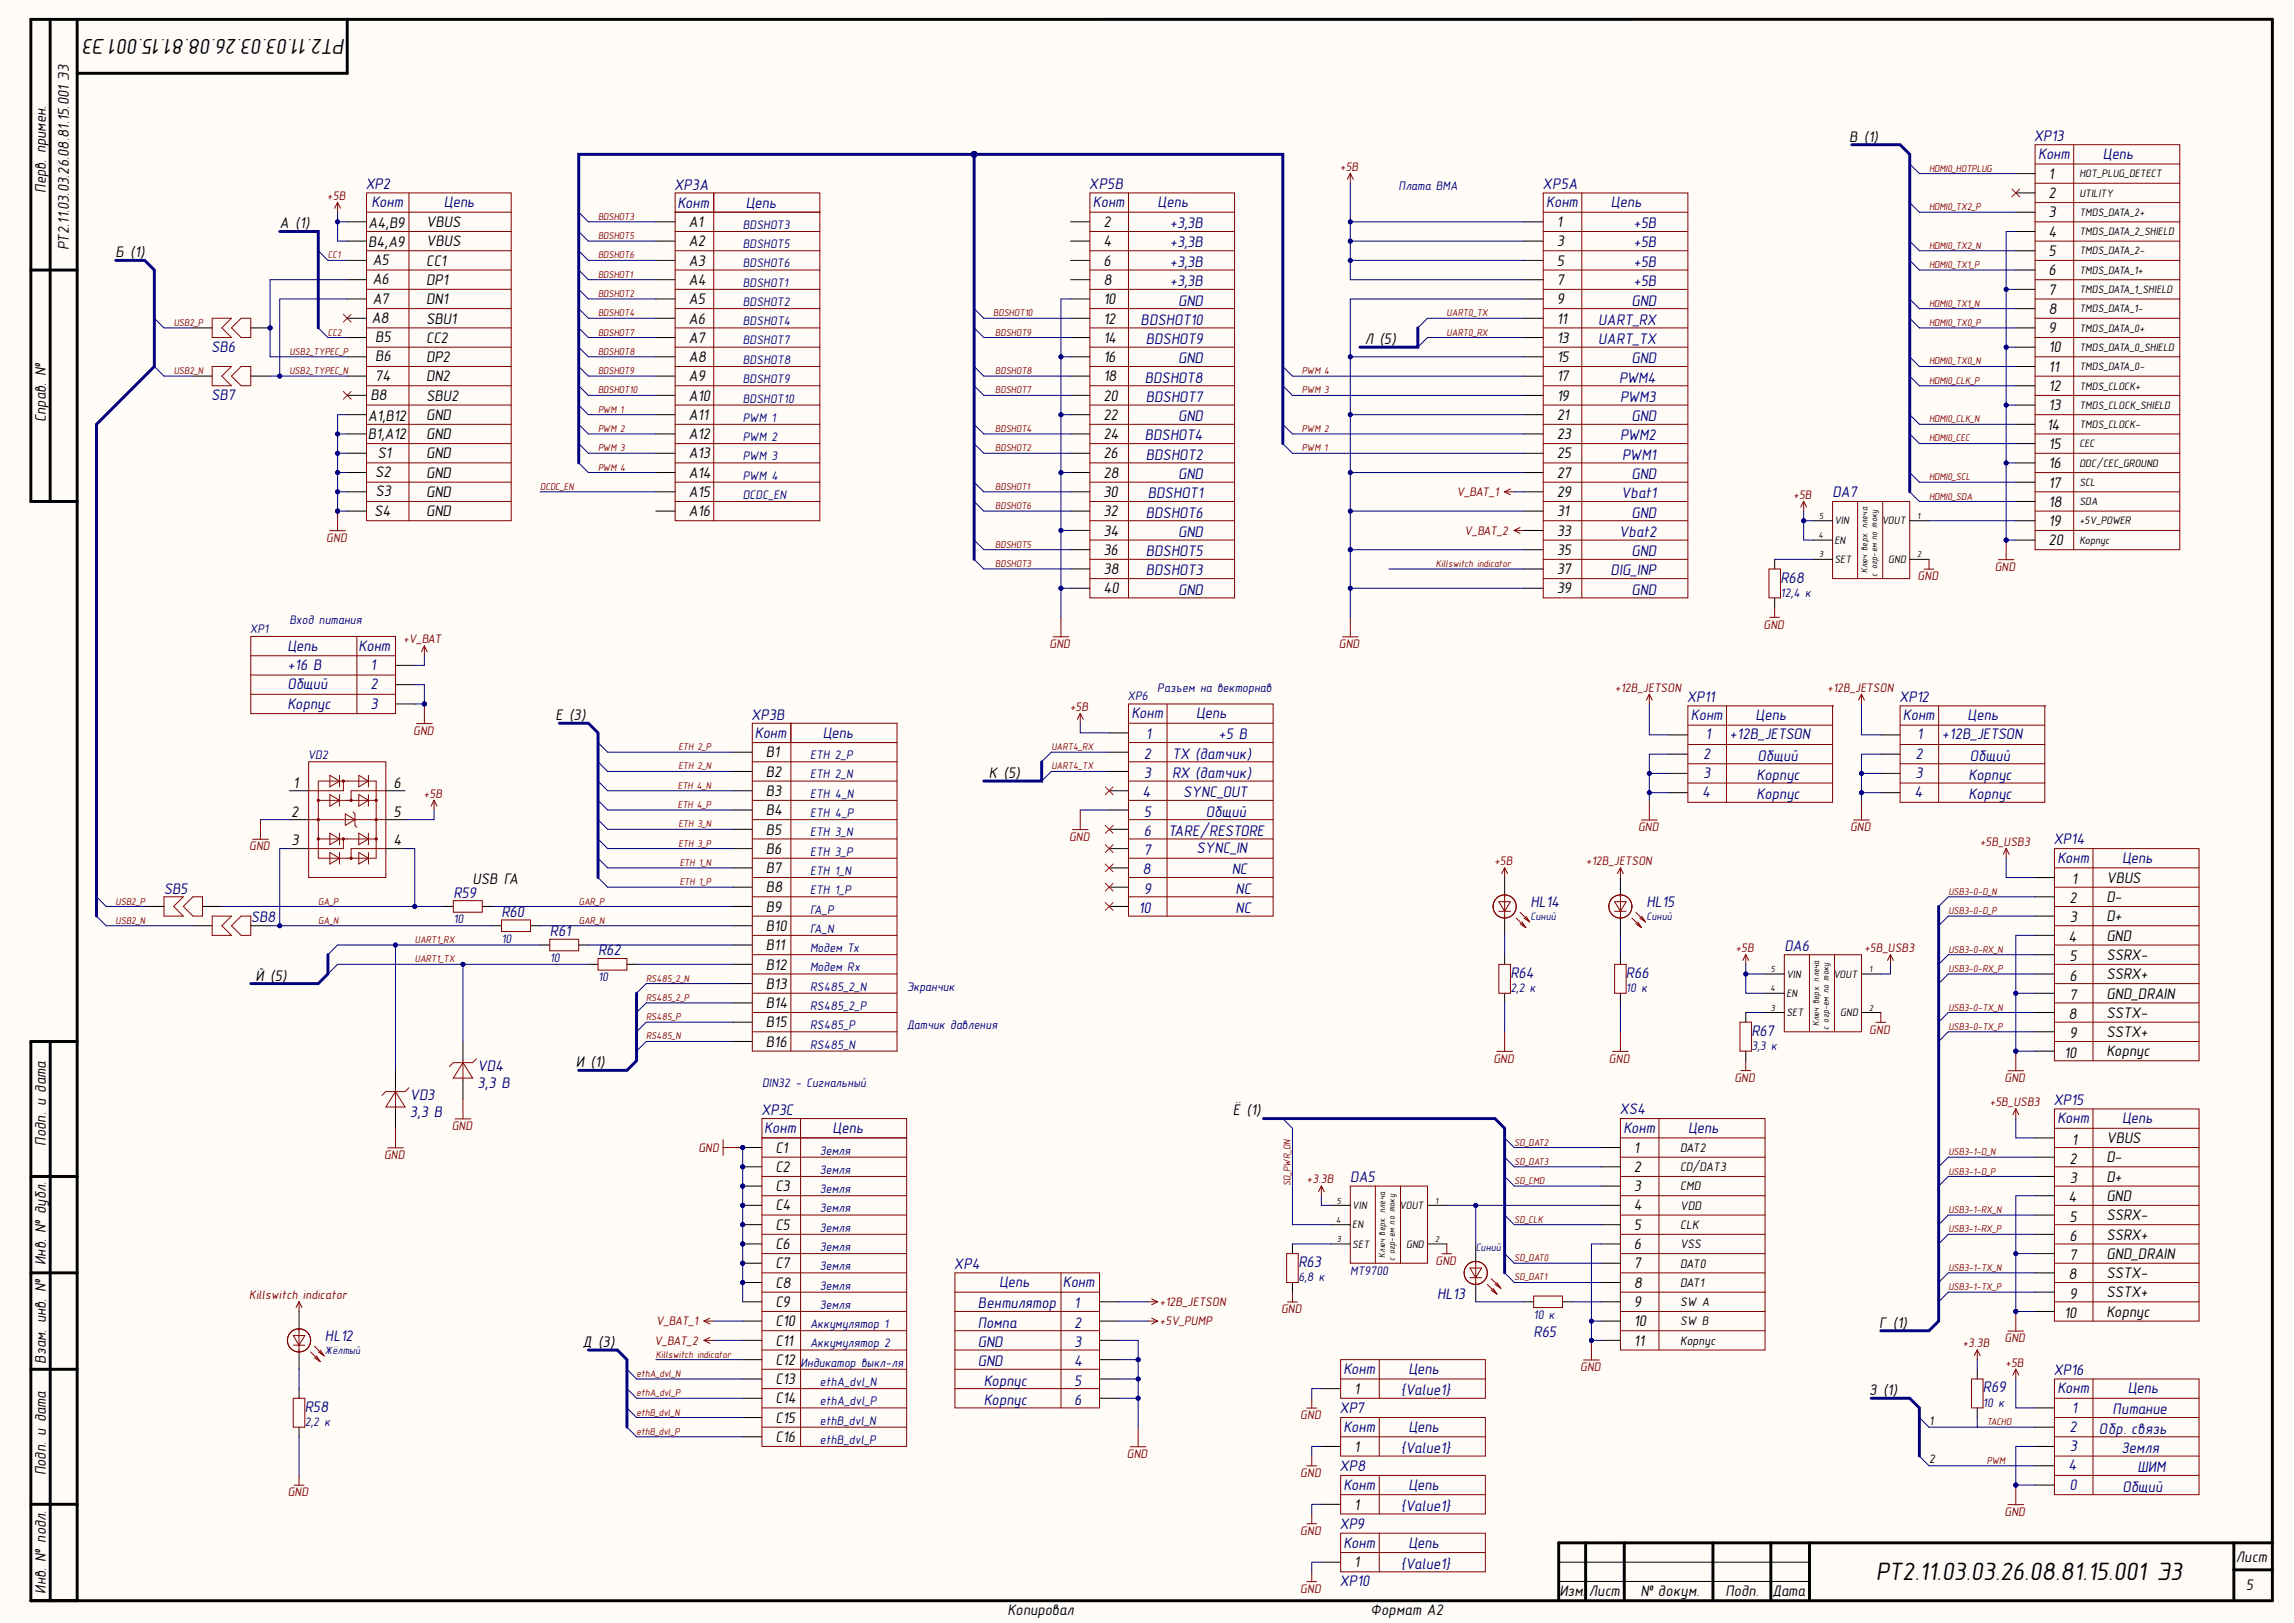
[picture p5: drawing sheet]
<svg xmlns="http://www.w3.org/2000/svg" width="594mm" height="420mm" viewBox="0 0 594 420" stroke-linecap="round" stroke-linejoin="round" font-family="sans-serif">
<defs><g id="words">
<text font-size="6.6" x="485.5" y="409.2">РТ2.11.03.03.26.08.81.15.001 Э3</text>
<text font-size="5.6" x="89.4" y="10.1" transform="rotate(-180 89.4 10.1)">РТ2.11.03.03.26.08.81.15.001 Э3</text>
<g font-size="4">
<text x="478.6" y="36.7">В (1)</text>
<text x="530.2" y="46.3">1</text>
<text x="11.8" y="50" transform="rotate(-90 11.8 50)">Перв. примен.</text>
<text x="530.2" y="51.3">2</text>
<text x="72.4" y="59.1">А (1)</text>
<text x="95.3" y="59.1">A4,B9</text>
<text x="110.3" y="58.7">VBUS</text>
<text x="178.2" y="58.7">A1</text>
<text x="285.6" y="58.7">2</text>
<text x="402.9" y="58.7">1</text>
<text x="530.2" y="56.3">3</text>
<text x="17.8" y="64.8" transform="rotate(-90 17.8 64.8)">РТ2.11.03.03.26.08.81.15.001 Э3</text>
<text x="95.3" y="64.1">B4,A9</text>
<text x="110.3" y="63.7">VBUS</text>
<text x="178.2" y="63.7">A2</text>
<text x="285.6" y="63.7">4</text>
<text x="402.9" y="63.7">3</text>
<text x="530.2" y="61.3">4</text>
<text x="29.9" y="66.6">Б (1)</text>
<text x="96.4" y="68.6">A5</text>
<text x="110.3" y="68.8">CC1</text>
<text x="178.2" y="68.8">A3</text>
<text x="285.6" y="68.8">6</text>
<text x="402.9" y="68.8">5</text>
<text x="530.2" y="66.3">5</text>
<text x="530.2" y="71.3">6</text>
<text x="96.4" y="73.6">A6</text>
<text x="110.3" y="73.8">DP1</text>
<text x="178.2" y="73.8">A4</text>
<text x="285.6" y="73.8">8</text>
<text x="402.9" y="73.8">7</text>
<text x="530.2" y="76.2">7</text>
<text x="96.1" y="83.6">A8</text>
<text x="96.4" y="78.6">A7</text>
<text x="110.3" y="78.8">DN1</text>
<text x="110.3" y="83.8">SBU1</text>
<text x="178.2" y="78.8">A5</text>
<text x="178.2" y="83.8">A6</text>
<text x="285.6" y="78.8">10</text>
<text x="285.6" y="83.8">12</text>
<text x="402.9" y="78.8">9</text>
<text x="402.9" y="83.8">11</text>
<text x="530.2" y="81.2">8</text>
<text x="97.1" y="88.6">B5</text>
<text x="110.3" y="88.8">CC2</text>
<text x="178.2" y="88.8">A7</text>
<text x="285.6" y="88.8">14</text>
<text x="353.2" y="89.1">Л (5)</text>
<text x="402.9" y="88.8">13</text>
<text x="530.2" y="86.2">9</text>
<text x="97.1" y="93.6">B6</text>
<text x="110.3" y="93.7">DP2</text>
<text x="178.2" y="93.7">A8</text>
<text x="285.6" y="93.7">16</text>
<text x="402.9" y="93.7">15</text>
<text x="530.2" y="91.2">10</text>
<text x="97.1" y="98.6">74</text>
<text x="110.3" y="98.7">DN2</text>
<text x="178.2" y="98.7">A9</text>
<text x="285.6" y="98.7">18</text>
<text x="402.9" y="98.7">17</text>
<text x="530.2" y="96.2">11</text>
<text x="530.2" y="101.2">12</text>
<text x="95.9" y="103.5">B8</text>
<text x="110.3" y="103.7">SBU2</text>
<text x="178.2" y="103.7">A10</text>
<text x="285.6" y="103.7">20</text>
<text x="402.9" y="103.7">19</text>
<text x="530.2" y="106.2">13</text>
<text x="11.8" y="109.2" transform="rotate(-90 11.8 109.2)">Справ. №</text>
<text x="95.2" y="109">A1,B12</text>
<text x="95.2" y="113.5">B1,A12</text>
<text x="110.3" y="108.7">GND</text>
<text x="110.3" y="113.7">GND</text>
<text x="178.2" y="108.7">A11</text>
<text x="178.2" y="113.7">A12</text>
<text x="285.6" y="108.7">22</text>
<text x="285.6" y="113.7">24</text>
<text x="402.9" y="108.7">21</text>
<text x="402.9" y="113.7">23</text>
<text x="529.7" y="111.2">14</text>
<text x="97.7" y="118.5">S1</text>
<text x="110.3" y="118.7">GND</text>
<text x="178.2" y="118.7">A13</text>
<text x="285.6" y="118.7">26</text>
<text x="402.9" y="118.7">25</text>
<text x="530.2" y="116.2">15</text>
<text x="97.1" y="123.5">S2</text>
<text x="110.3" y="123.7">GND</text>
<text x="178.2" y="123.7">A14</text>
<text x="285.6" y="123.7">28</text>
<text x="402.9" y="123.7">27</text>
<text x="530.2" y="121.2">16</text>
<text x="97.2" y="128.5">S3</text>
<text x="110.3" y="128.7">GND</text>
<text x="178.2" y="128.7">A15</text>
<text x="285.6" y="128.7">30</text>
<text x="402.9" y="128.7">29</text>
<text x="530.2" y="126.2">17</text>
<text x="530.2" y="131.2">18</text>
<text x="96.9" y="133.5">S4</text>
<text x="110.3" y="133.6">GND</text>
<text x="178.2" y="133.6">A16</text>
<text x="285.6" y="133.6">32</text>
<text x="402.9" y="133.6">31</text>
<text x="530.2" y="136.2">19</text>
<text x="285.6" y="138.6">34</text>
<text x="285.6" y="143.6">36</text>
<text x="402.9" y="138.6">33</text>
<text x="402.9" y="143.6">35</text>
<text x="530.2" y="141.2">20</text>
<text x="285.6" y="148.6">38</text>
<text x="402.9" y="148.6">37</text>
<text x="285.6" y="153.6">40</text>
<text x="402.9" y="153.6">39</text>
<text x="143.8" y="186.4">Е (3)</text>
<text x="198.2" y="196">B1</text>
<text x="75.9" y="203.9">1</text>
<text x="101.9" y="203.9">6</text>
<text x="198.2" y="201.1">B2</text>
<text x="255.9" y="201.4">К (5)</text>
<text x="198.2" y="206.1">B3</text>
<text x="75.3" y="211.4">2</text>
<text x="101.9" y="211.4">5</text>
<text x="198.2" y="211.1">B4</text>
<text x="75.4" y="218.9">3</text>
<text x="101.9" y="218.9">4</text>
<text x="198.2" y="216.1">B5</text>
<text x="198.2" y="221.1">B6</text>
<text x="198.2" y="226">B7</text>
<text x="122.3" y="228.8">USB ГА</text>
<text x="198.2" y="231">B8</text>
<text x="535.6" y="233.8">2</text>
<text x="536.2" y="228.8">1</text>
<text x="545.2" y="228.5">VBUS</text>
<text x="545.2" y="233.5">D-</text>
<text x="198.2" y="236">B9</text>
<text x="535.7" y="238.8">3</text>
<text x="545.2" y="238.5">D+</text>
<text x="198.2" y="241">B10</text>
<text x="198.2" y="246">B11</text>
<text x="535.4" y="243.9">4</text>
<text x="545.2" y="243.5">GND</text>
<text x="198.2" y="251">B12</text>
<text x="535.6" y="248.9">5</text>
<text x="545.2" y="248.5">SSRX-</text>
<text x="66.1" y="253.9">Й (5)</text>
<text x="198.2" y="256">B13</text>
<text x="535.6" y="253.9">6</text>
<text x="545.2" y="253.5">SSRX+</text>
<text x="198.2" y="261">B14</text>
<text x="535.4" y="263.8">8</text>
<text x="535.6" y="258.8">7</text>
<text x="545.2" y="258.5">GND_DRAIN</text>
<text x="545.2" y="263.5">SSTX-</text>
<text x="198.2" y="265.9">B15</text>
<text x="535.6" y="268.8">9</text>
<text x="545.2" y="268.5">SSTX+</text>
<text x="198.2" y="270.9">B16</text>
<text x="534.3" y="273.8">10</text>
<text x="545.2" y="273.5">Корпус</text>
<text x="149" y="276.3">И (1)</text>
<text x="319" y="288.8">Ё (1)</text>
<text x="11.8" y="296.5" transform="rotate(-90 11.8 296.5)">Подп. и дата</text>
<text x="200.7" y="298.4">C1</text>
<text x="422.9" y="298.4">1</text>
<text x="536.2" y="296.3">1</text>
<text x="545.2" y="296">VBUS</text>
<text x="200.7" y="303.4">C2</text>
<text x="422.9" y="303.4">2</text>
<text x="535.6" y="301.3">2</text>
<text x="545.2" y="300.9">D-</text>
<text x="545.2" y="305.9">D+</text>
<text x="200.7" y="308.4">C3</text>
<text x="422.9" y="308.4">3</text>
<text x="535.4" y="311.3">4</text>
<text x="535.7" y="306.3">3</text>
<text x="545.2" y="310.9">GND</text>
<text x="200.7" y="313.4">C4</text>
<text x="422.9" y="313.4">4</text>
<text x="535.6" y="316.2">5</text>
<text x="545.2" y="315.9">SSRX-</text>
<text x="200.7" y="318.4">C5</text>
<text x="200.7" y="323.3">C6</text>
<text x="422.9" y="318.4">5</text>
<text x="422.9" y="323.3">6</text>
<text x="535.6" y="321.2">6</text>
<text x="545.2" y="320.9">SSRX+</text>
<text x="11.8" y="327.5" transform="rotate(-90 11.8 327.5)">Инв. № дубл.</text>
<text x="200.7" y="328.3">C7</text>
<text x="422.9" y="328.3">7</text>
<text x="535.6" y="326.2">7</text>
<text x="545.2" y="325.9">GND_DRAIN</text>
<text x="200.7" y="333.4">C8</text>
<text x="422.9" y="333.4">8</text>
<text x="535.4" y="331.2">8</text>
<text x="545.2" y="330.9">SSTX-</text>
<text x="545.2" y="335.9">SSTX+</text>
<text x="200.7" y="338.4">C9</text>
<text x="422.9" y="338.4">9</text>
<text x="534.3" y="341.2">10</text>
<text x="535.6" y="336.2">9</text>
<text x="545.2" y="340.8">Корпус</text>
<text x="200.7" y="343.4">C10</text>
<text x="422.9" y="343.4">10</text>
<text x="486.3" y="343.7">Г (1)</text>
<text x="11.8" y="353" transform="rotate(-90 11.8 353)">Взам. инв. №</text>
<text x="150.7" y="348.7">Д (3)</text>
<text x="200.7" y="348.4">C11</text>
<text x="200.7" y="353.4">C12</text>
<text x="422.9" y="348.4">11</text>
<text x="200.7" y="358.3">C13</text>
<text x="200.7" y="363.3">C14</text>
<text x="350.5" y="360.8">1</text>
<text x="483.8" y="361.1">З (1)</text>
<text x="200.7" y="368.3">C15</text>
<text x="200.7" y="373.3">C16</text>
<text x="350.5" y="375.8">1</text>
<text x="11.8" y="381.9" transform="rotate(-90 11.8 381.9)">Подп. и дата</text>
<text x="350.5" y="390.8">1</text>
<text x="350.5" y="405.8">1</text>
<text x="578.7" y="404.2">Лист</text>
<text x="11.8" y="412.6" transform="rotate(-90 11.8 412.6)">Инв. № подл.</text>
<text x="403.6" y="413.2">Изм.</text>
<text x="411.2" y="413.2">Лист</text>
<text x="424.5" y="413.2">№ докум.</text>
<text x="446.6" y="413.2">Подп.</text>
<text x="458.7" y="413.2">Дата</text>
<text x="581.3" y="411.6">5</text>
<text x="260.8" y="418.2">Копировал</text>
<text x="354.7" y="418.2">Формат А2</text>
</g>
<g font-size="4" fill="#000080">
<text x="526.4" y="36.4">XP13</text>
<text x="527.5" y="41.2">Конт</text>
<text x="544.3" y="41.2">Цепь</text>
<text x="94.6" y="48.9">XP2</text>
<text x="96.1" y="53.6">Конт</text>
<text x="114.9" y="53.6">Цепь</text>
<text x="174.5" y="49.1">XP3A</text>
<text x="175.3" y="53.8">Конт</text>
<text x="193" y="53.8">Цепь</text>
<text x="281.8" y="48.9">XP5B</text>
<text x="282.9" y="53.6">Конт</text>
<text x="299.6" y="53.6">Цепь</text>
<text x="399.2" y="48.9">XP5A</text>
<text x="400.2" y="53.6">Конт</text>
<text x="416.9" y="53.6">Цепь</text>
<text x="302.7" y="59.1">+3,3В</text>
<text x="422.8" y="59.1">+5В</text>
<text x="302.7" y="64.1">+3,3В</text>
<text x="422.8" y="64.1">+5В</text>
<text x="302.7" y="69.1">+3,3В</text>
<text x="422.8" y="69.1">+5В</text>
<text x="302.7" y="74.1">+3,3В</text>
<text x="422.8" y="74.1">+5В</text>
<text x="304.9" y="79.1">GND</text>
<text x="422.3" y="79.1">GND</text>
<text x="295.2" y="84.1">BDSHOT10</text>
<text x="296.6" y="89.1">BDSHOT9</text>
<text x="413.6" y="84.1">UART_RX</text>
<text x="413.6" y="89.1">UART_TX</text>
<text x="54.7" y="91.1">SB6</text>
<text x="304.9" y="94.1">GND</text>
<text x="422.3" y="94.1">GND</text>
<text x="296.3" y="99.1">BDSHOT8</text>
<text x="419.1" y="99.1">PWM4</text>
<text x="54.7" y="103.6">SB7</text>
<text x="296.6" y="104.1">BDSHOT7</text>
<text x="419.3" y="104.1">PWM3</text>
<text x="304.9" y="109">GND</text>
<text x="422.3" y="109">GND</text>
<text x="296.3" y="114">BDSHOT4</text>
<text x="296.6" y="119">BDSHOT2</text>
<text x="419.3" y="114">PWM2</text>
<text x="419.8" y="119">PWM1</text>
<text x="304.9" y="124">GND</text>
<text x="422.3" y="124">GND</text>
<text x="297.1" y="129">BDSHOT1</text>
<text x="419.6" y="129">Vbat1</text>
<text x="474.3" y="128.7">DA7</text>
<text x="296.6" y="134">BDSHOT6</text>
<text x="422.3" y="134">GND</text>
<text x="296.6" y="144">BDSHOT5</text>
<text x="304.9" y="139">GND</text>
<text x="419.1" y="139">Vbat2</text>
<text x="422.3" y="144">GND</text>
<text x="296.6" y="148.9">BDSHOT3</text>
<text x="416.9" y="148.9">DIG_INP</text>
<text x="304.9" y="154">GND</text>
<text x="422.3" y="154">GND</text>
<text x="460.8" y="150.8">R68</text>
<text x="74.4" y="173.5">+16 В</text>
<text x="74.4" y="168.5">Цепь</text>
<text x="92.8" y="168.5">Конт</text>
<text x="95.9" y="173.5">1</text>
<text x="74.4" y="178.4">Общий</text>
<text x="95.9" y="178.4">2</text>
<text x="74.4" y="183.4">Корпус</text>
<text x="95.9" y="183.4">3</text>
<text x="292.8" y="185.9">Конт</text>
<text x="309.6" y="185.9">Цепь</text>
<text x="436.6" y="181.7">XP11</text>
<text x="491.5" y="181.7">XP12</text>
<text x="194.4" y="186.4">XP3B</text>
<text x="195.4" y="191">Конт</text>
<text x="213" y="191">Цепь</text>
<text x="296.6" y="191.4">1</text>
<text x="315.3" y="191.4">+5 В</text>
<text x="437.7" y="186.4">Конт</text>
<text x="441.4" y="191.4">1</text>
<text x="447.6" y="191.4">+12В_JETSON</text>
<text x="454.4" y="186.4">Цепь</text>
<text x="492.5" y="186.4">Конт</text>
<text x="496.2" y="191.4">1</text>
<text x="502.6" y="191.4">+12В_JETSON</text>
<text x="509.3" y="186.4">Цепь</text>
<text x="296.1" y="196.4">2</text>
<text x="303.4" y="196.4">TX (датчик)</text>
<text x="440.8" y="196.5">2</text>
<text x="454.9" y="196.9">Общий</text>
<text x="495.7" y="196.5">2</text>
<text x="509.8" y="196.9">Общий</text>
<text x="296.1" y="201.4">3</text>
<text x="303.4" y="201.4">RX (датчик)</text>
<text x="440.8" y="201.4">3</text>
<text x="454.6" y="201.9">Корпус</text>
<text x="495.7" y="201.4">3</text>
<text x="509.5" y="201.9">Корпус</text>
<text x="295.7" y="206.4">4</text>
<text x="306.2" y="206.4">SYNC_OUT</text>
<text x="440.5" y="206.4">4</text>
<text x="454.6" y="206.9">Корпус</text>
<text x="495.5" y="206.4">4</text>
<text x="509.5" y="206.9">Корпус</text>
<text x="296.1" y="211.4">5</text>
<text x="312.1" y="211.4">Общий</text>
<text x="296.1" y="216.4">6</text>
<text x="296.1" y="221.4">7</text>
<text x="302.3" y="216.4">TARE/RESTORE</text>
<text x="309.7" y="220.9">SYNC_IN</text>
<text x="531.5" y="218.6">XP14</text>
<text x="295.7" y="226.4">8</text>
<text x="318.8" y="226.4">NC</text>
<text x="532.5" y="223.3">Конт</text>
<text x="549.2" y="223.3">Цепь</text>
<text x="42.4" y="231.4">SB5</text>
<text x="117.3" y="232.4">R59</text>
<text x="296.1" y="231.4">9</text>
<text x="319.8" y="231.4">NC</text>
<text x="64.9" y="238.8">SB8</text>
<text x="129.8" y="237.4">R60</text>
<text x="294.7" y="236.4">10</text>
<text x="319.8" y="236.4">NC</text>
<text x="396.1" y="234.9">HL14</text>
<text x="426.2" y="234.9">HL15</text>
<text x="142.3" y="242.4">R61</text>
<text x="154.8" y="247.3">R62</text>
<text x="461.8" y="246.1">DA6</text>
<text x="390.9" y="253.2">R64</text>
<text x="420.8" y="253.2">R66</text>
<text x="453.3" y="268.1">R67</text>
<text x="123.6" y="281.7">3,3 В</text>
<text x="123.6" y="277.4">VD4</text>
<text x="106.1" y="284.9">VD3</text>
<text x="531.5" y="286.1">XP15</text>
<text x="106.1" y="289.2">3,3 В</text>
<text x="197" y="288.8">XP3C</text>
<text x="197.8" y="293.4">Конт</text>
<text x="215.5" y="293.4">Цепь</text>
<text x="419.1" y="288.5">XS4</text>
<text x="420.2" y="293.3">Конт</text>
<text x="436.9" y="293.3">Цепь</text>
<text x="532.5" y="290.8">Конт</text>
<text x="549.2" y="290.8">Цепь</text>
<text x="349.5" y="306">DA5</text>
<text x="246.8" y="328.5">XP4</text>
<text x="336" y="328">R63</text>
<text x="258.6" y="333.2">Цепь</text>
<text x="275.1" y="333.2">Конт</text>
<text x="253.1" y="338.7">Вентилятор</text>
<text x="278" y="338.7">1</text>
<text x="372" y="336.2">HL13</text>
<text x="84.1" y="347.3">HL12</text>
<text x="253.1" y="343.7">Помпа</text>
<text x="278" y="343.7">2</text>
<text x="396.9" y="346.2">R65</text>
<text x="253.1" y="348.7">GND</text>
<text x="253.1" y="353.7">GND</text>
<text x="278" y="348.7">3</text>
<text x="278" y="353.7">4</text>
<text x="254.6" y="358.7">Корпус</text>
<text x="278" y="358.7">5</text>
<text x="347.7" y="355.6">Конт</text>
<text x="364.5" y="355.6">Цепь</text>
<text x="531.5" y="355.9">XP16</text>
<text x="78.9" y="365.4">R58</text>
<text x="254.6" y="363.7">Корпус</text>
<text x="278" y="363.7">6</text>
<text x="346.7" y="365.7">XP7</text>
<text x="362.5" y="361.1">{Value1}</text>
<text x="513.2" y="360.5">R69</text>
<text x="532.5" y="360.6">Конт</text>
<text x="536.2" y="365.7">1</text>
<text x="550.7" y="360.6">Цепь</text>
<text x="347.7" y="370.7">Конт</text>
<text x="364.5" y="370.7">Цепь</text>
<text x="535.6" y="370.7">2</text>
<text x="543.2" y="371.1">Обр. связь</text>
<text x="546.8" y="366.1">Питание</text>
<text x="362.5" y="376.2">{Value1}</text>
<text x="535.7" y="375.7">3</text>
<text x="549.1" y="376.2">Земля</text>
<text x="346.7" y="380.7">XP8</text>
<text x="535.4" y="380.7">4</text>
<text x="553.2" y="381.2">ШИМ</text>
<text x="347.7" y="385.7">Конт</text>
<text x="364.5" y="385.7">Цепь</text>
<text x="535.6" y="385.7">0</text>
<text x="549.3" y="386.2">Общий</text>
<text x="346.7" y="395.7">XP9</text>
<text x="362.5" y="391.1">{Value1}</text>
<text x="347.7" y="400.6">Конт</text>
<text x="364.5" y="400.6">Цепь</text>
<text x="362.5" y="406.1">{Value1}</text>
<text x="346.7" y="410.7">XP10</text>
</g>
<g font-size="3.3" fill="#800000">
<text x="346.8" y="44.2">+5В</text>
<text x="84.6" y="51.7">+5В</text>
<text x="377" y="128.4">V_BAT_1</text>
<text x="464.1" y="129.1">+5В</text>
<text x="84.5" y="140.2">GND</text>
<text x="379.1" y="138.5">V_BAT_2</text>
<text x="516.3" y="147.8">GND</text>
<text x="496.3" y="150.2">GND</text>
<text x="104.3" y="166.5">+V_BAT</text>
<text x="271.6" y="167.7">GND</text>
<text x="346.5" y="167.7">GND</text>
<text x="456.4" y="162.7">GND</text>
<text x="418" y="179">+12В_JETSON</text>
<text x="472.9" y="179">+12В_JETSON</text>
<text x="276.9" y="184">+5В</text>
<text x="106.9" y="190.2">GND</text>
<text x="109.6" y="206.5">+5В</text>
<text x="424" y="215.1">GND</text>
<text x="478.8" y="215.1">GND</text>
<text x="64.5" y="220.1">GND</text>
<text x="276.7" y="217.7">GND</text>
<text x="512.4" y="218.9">+5В_USB3</text>
<text x="386.7" y="224">+5В</text>
<text x="410.4" y="224">+12В_JETSON</text>
<text x="449.1" y="246.4">+5В</text>
<text x="482.5" y="246.4">+5В_USB3</text>
<text x="483.8" y="267.6">GND</text>
<text x="386.5" y="275.1">GND</text>
<text x="416.4" y="275.1">GND</text>
<text x="448.9" y="280.1">GND</text>
<text x="518.8" y="280.1">GND</text>
<text x="514.9" y="286.4">+5В_USB3</text>
<text x="116.9" y="292.6">GND</text>
<text x="180.7" y="298.2">GND</text>
<text x="99.4" y="300">GND</text>
<text x="338.2" y="306.4">+3.3В</text>
<text x="371.5" y="327.5">GND</text>
<text x="64.5" y="336.3">Killswitch indicator</text>
<text x="300.1" y="338.1">+12В_JETSON</text>
<text x="331.6" y="339.9">GND</text>
<text x="169.8" y="343.1">V_BAT_1</text>
<text x="300.1" y="343.1">+5V_PUMP</text>
<text x="518.8" y="347.4">GND</text>
<text x="169.4" y="348.1">V_BAT_2</text>
<text x="507.9" y="348.8">+3.3В</text>
<text x="519" y="353.8">+5В</text>
<text x="409" y="355">GND</text>
<text x="336.5" y="367.4">GND</text>
<text x="291.7" y="377.5">GND</text>
<text x="336.5" y="382.4">GND</text>
<text x="74.5" y="387.3">GND</text>
<text x="518.8" y="392.4">GND</text>
<text x="336.5" y="397.3">GND</text>
<text x="336.5" y="412.4">GND</text>
</g>
<g font-size="3.3" fill="#000080">
<text x="362" y="49.3">Плата ВМА</text>
<text x="192.2" y="59.3">BDSHOT3</text>
<text x="192.2" y="64.2">BDSHOT5</text>
<text x="192.2" y="69.2">BDSHOT6</text>
<text x="192.2" y="74.2">BDSHOT1</text>
<text x="192.2" y="79.2">BDSHOT2</text>
<text x="192.2" y="84.2">BDSHOT4</text>
<text x="192.2" y="89.2">BDSHOT7</text>
<text x="192.2" y="94.3">BDSHOT8</text>
<text x="192.2" y="99.2">BDSHOT9</text>
<text x="192.2" y="104.2">BDSHOT10</text>
<text x="192.2" y="109.2">PWM 1</text>
<text x="192.2" y="114.2">PWM 2</text>
<text x="192.2" y="119.2">PWM 3</text>
<text x="192.2" y="124.2">PWM 4</text>
<text x="192.2" y="129.2">DCDC_EN</text>
<text x="460.8" y="154.5">12,4 к</text>
<text x="74.9" y="161.6">Вход питания</text>
<text x="64.7" y="163.8">XP1</text>
<text x="299.5" y="179">Разъем на векторнав</text>
<text x="291.8" y="181.3">XP6</text>
<text x="79.6" y="196.5">VD2</text>
<text x="209.7" y="196.5">ETH 2_P</text>
<text x="209.7" y="201.5">ETH 2_N</text>
<text x="209.7" y="206.5">ETH 4_N</text>
<text x="209.7" y="211.5">ETH 4_P</text>
<text x="209.7" y="216.5">ETH 3_N</text>
<text x="209.7" y="221.5">ETH 3_P</text>
<text x="209.7" y="226.6">ETH 1_N</text>
<text x="209.7" y="231.5">ETH 1_P</text>
<text x="117.3" y="239.1">10</text>
<text x="209.7" y="236.5">ГА_P</text>
<text x="129.8" y="244.1">10</text>
<text x="209.7" y="241.5">ГА_N</text>
<text x="142.3" y="249">10</text>
<text x="209.7" y="246.5">Модем Tx</text>
<text x="209.7" y="251.5">Модем Rx</text>
<text x="154.8" y="254">10</text>
<text x="209.7" y="256.5">RS485_2_N</text>
<text x="234.7" y="256.5">Экранчик</text>
<text x="390.9" y="256.8">2,2 к</text>
<text x="420.8" y="256.8">10 к</text>
<text x="209.7" y="261.5">RS485_2_P</text>
<text x="209.7" y="266.5">RS485_P</text>
<text x="234.7" y="266.5">Датчик давления</text>
<text x="209.7" y="271.4">RS485_N</text>
<text x="453.3" y="271.8">3,3 к</text>
<text x="197.2" y="281.4">DIN32 - Сигнальный</text>
<text x="212.2" y="298.9">Земля</text>
<text x="212.2" y="303.9">Земля</text>
<text x="212.2" y="308.9">Земля</text>
<text x="212.2" y="313.9">Земля</text>
<text x="212.2" y="318.9">Земля</text>
<text x="212.2" y="323.9">Земля</text>
<text x="212.2" y="328.8">Земля</text>
<text x="212.2" y="333.8">Земля</text>
<text x="336" y="331.7">6,8 к</text>
<text x="349.5" y="330.2">MT9700</text>
<text x="212.2" y="338.8">Земля</text>
<text x="396.9" y="341.4">10 к</text>
<text x="209.7" y="343.8">Аккумулятор 1</text>
<text x="207.2" y="353.8">Индикатор выкл-ля</text>
<text x="209.7" y="348.8">Аккумулятор 2</text>
<text x="212.2" y="358.9">ethA_dvl_N</text>
<text x="212.2" y="363.8">ethA_dvl_P</text>
<text x="513.2" y="364.2">10 к</text>
<text x="78.9" y="369.2">2,2 к</text>
<text x="212.2" y="368.8">ethB_dvl_N</text>
<text x="212.2" y="373.8">ethB_dvl_P</text>
</g>
<g font-size="3.3">
<text x="434.9" y="298.2">DAT2</text>
<text x="434.9" y="303.1">CD/DAT3</text>
<text x="434.9" y="308.1">CMD</text>
<text x="434.9" y="313.1">VDD</text>
<text x="434.9" y="318.2">CLK</text>
<text x="434.9" y="323.2">VSS</text>
<text x="434.9" y="328.2">DAT0</text>
<text x="434.9" y="333.2">DAT1</text>
<text x="434.9" y="338.1">SW A</text>
<text x="434.9" y="343.1">SW B</text>
<text x="434.9" y="348.1">Корпус</text>
<text x="499.3" y="368.8">1</text>
<text x="499.3" y="378.8">2</text>
</g>
<g font-size="2.8">
<text x="538.2" y="45.9">HOT_PLUG_DETECT</text>
<text x="538.2" y="50.9">UTILITY</text>
<text x="538.2" y="55.9">TMDS_DATA_2+</text>
<text x="538.2" y="60.9">TMDS_DATA_2_SHIELD</text>
<text x="538.2" y="65.8">TMDS_DATA_2-</text>
<text x="538.2" y="70.8">TMDS_DATA_1+</text>
<text x="538.2" y="75.8">TMDS_DATA_1_SHIELD</text>
<text x="538.2" y="80.8">TMDS_DATA_1-</text>
<text x="538.2" y="85.9">TMDS_DATA_0+</text>
<text x="538.2" y="90.9">TMDS_DATA_0_SHIELD</text>
<text x="538.2" y="95.9">TMDS_DATA_0-</text>
<text x="538.2" y="100.8">TMDS_CLOCK+</text>
<text x="538.2" y="105.8">TMDS_CLOCK_SHIELD</text>
<text x="538.2" y="110.8">TMDS_CLOCK-</text>
<text x="538.2" y="115.8">CEC</text>
<text x="538.2" y="125.8">SCL</text>
<text x="538.2" y="120.8">DDC/CEC_GROUND</text>
<text x="538.2" y="130.8">SDA</text>
<text x="474.8" y="135.8">VIN</text>
<text x="487" y="135.8">VOUT</text>
<text x="538.2" y="135.8">+5V_POWER</text>
<text x="474.8" y="140.7">EN</text>
<text x="538.2" y="140.7">Корпус</text>
<text x="474.8" y="145.7">SET</text>
<text x="488.7" y="145.7">GND</text>
<text x="462.3" y="253.1">VIN</text>
<text x="474.5" y="253.1">VOUT</text>
<text x="462.3" y="263.1">SET</text>
<text x="462.3" y="258.1">EN</text>
<text x="476.3" y="263.1">GND</text>
<text x="350" y="313">VIN</text>
<text x="362.2" y="313">VOUT</text>
<text x="350" y="323">SET</text>
<text x="350" y="318">EN</text>
<text x="363.9" y="323">GND</text>
</g>
<g font-size="2.8" fill="#000080">
<text x="396.1" y="238.2">Синий</text>
<text x="426.2" y="238.2">Синий</text>
<text x="381.9" y="323.9">Синий</text>
<text x="84.1" y="350.6">Жёлтый</text>
</g>
<g font-size="2.6" fill="#800000">
<text x="499.3" y="44.5">HDMI0_HOTPLUG</text>
<text x="154.8" y="56.9">BDSHOT3</text>
<text x="499.3" y="54.4">HDMI0_TX2_P</text>
<text x="154.8" y="61.9">BDSHOT5</text>
<text x="499.3" y="64.4">HDMI0_TX2_N</text>
<text x="84.9" y="66.9">CC1</text>
<text x="154.8" y="71.8">BDSHOT1</text>
<text x="154.8" y="66.9">BDSHOT6</text>
<text x="499.3" y="69.4">HDMI0_TX1_P</text>
<text x="154.8" y="76.9">BDSHOT2</text>
<text x="154.8" y="81.9">BDSHOT4</text>
<text x="257.1" y="81.9">BDSHOT10</text>
<text x="374.4" y="81.9">UART0_TX</text>
<text x="499.3" y="79.4">HDMI0_TX1_N</text>
<text x="45" y="84.4">USB2_P</text>
<text x="84.9" y="86.9">CC2</text>
<text x="154.8" y="86.9">BDSHOT7</text>
<text x="257.6" y="86.9">BDSHOT9</text>
<text x="374.4" y="86.9">UART0_RX</text>
<text x="499.3" y="84.4">HDMI0_TX0_P</text>
<text x="74.9" y="91.9">USB2_TYPEC_P</text>
<text x="154.8" y="91.9">BDSHOT8</text>
<text x="499.3" y="94.3">HDMI0_TX0_N</text>
<text x="45" y="96.9">USB2_N</text>
<text x="74.9" y="96.9">USB2_TYPEC_N</text>
<text x="154.8" y="96.9">BDSHOT9</text>
<text x="154.8" y="101.9">BDSHOT10</text>
<text x="257.6" y="101.9">BDSHOT7</text>
<text x="257.6" y="96.9">BDSHOT8</text>
<text x="337" y="101.9">PWM 3</text>
<text x="337" y="96.9">PWM 4</text>
<text x="499.3" y="99.3">HDMI0_CLK_P</text>
<text x="154.8" y="106.8">PWM 1</text>
<text x="154.8" y="111.8">PWM 2</text>
<text x="257.6" y="111.8">BDSHOT4</text>
<text x="337" y="111.8">PWM 2</text>
<text x="499.3" y="109.3">HDMI0_CLK_N</text>
<text x="154.8" y="116.8">PWM 3</text>
<text x="257.6" y="116.8">BDSHOT2</text>
<text x="337" y="116.8">PWM 1</text>
<text x="499.3" y="114.3">HDMI0_CEC</text>
<text x="154.8" y="121.8">PWM 4</text>
<text x="499.3" y="124.3">HDMI0_SCL</text>
<text x="139.8" y="126.8">DCDC_EN</text>
<text x="257.6" y="126.8">BDSHOT1</text>
<text x="257.6" y="131.8">BDSHOT6</text>
<text x="499.3" y="129.3">HDMI0_SDA</text>
<text x="257.6" y="141.8">BDSHOT5</text>
<text x="257.6" y="146.7">BDSHOT3</text>
<text x="371.6" y="146.7">Killswitch indicator</text>
<text x="175.6" y="194.2">ETH 2_P</text>
<text x="272.1" y="194.2">UART4_RX</text>
<text x="175.6" y="199.2">ETH 2_N</text>
<text x="272.1" y="199.2">UART4_TX</text>
<text x="175.4" y="204.1">ETH 4_N</text>
<text x="175.4" y="209.2">ETH 4_P</text>
<text x="175.6" y="214.2">ETH 3_N</text>
<text x="175.6" y="219.2">ETH 3_P</text>
<text x="175.9" y="224.2">ETH 1_N</text>
<text x="175.9" y="229.2">ETH 1_P</text>
<text x="504.3" y="231.6">USB3-0-D_N</text>
<text x="29.9" y="234.2">USB2_P</text>
<text x="29.9" y="239.1">USB2_N</text>
<text x="82.3" y="234.2">GA_P</text>
<text x="82.3" y="239.1">GA_N</text>
<text x="149.8" y="234.2">GAR_P</text>
<text x="149.8" y="239.1">GAR_N</text>
<text x="504.3" y="236.6">USB3-0-D_P</text>
<text x="107.4" y="244.1">UART1_RX</text>
<text x="107.4" y="249.1">UART1_TX</text>
<text x="504.3" y="246.6">USB3-0-RX_N</text>
<text x="504.3" y="251.6">USB3-0-RX_P</text>
<text x="167.2" y="254.1">RS485_2_N</text>
<text x="167.2" y="259.1">RS485_2_P</text>
<text x="504.3" y="261.6">USB3-0-TX_N</text>
<text x="167.2" y="269.1">RS485_N</text>
<text x="167.2" y="264.1">RS485_P</text>
<text x="504.3" y="266.6">USB3-0-TX_P</text>
<text x="391.9" y="296.5">SD_DAT2</text>
<text x="504.3" y="299.1">USB3-1-D_N</text>
<text x="391.9" y="301.5">SD_DAT3</text>
<text x="504.3" y="304.1">USB3-1-D_P</text>
<text x="334" y="307" transform="rotate(-90 334 307)">SD_PWR_ON</text>
<text x="391.9" y="306.5">SD_CMD</text>
<text x="391.9" y="316.5">SD_CLK</text>
<text x="504.3" y="314">USB3-1-RX_N</text>
<text x="504.3" y="319">USB3-1-RX_P</text>
<text x="391.9" y="326.5">SD_DAT0</text>
<text x="504.3" y="329">USB3-1-TX_N</text>
<text x="391.9" y="331.5">SD_DAT1</text>
<text x="504.3" y="334">USB3-1-TX_P</text>
<text x="169.8" y="351.5">Killswitch indicator</text>
<text x="164.8" y="356.5">ethA_dvl_N</text>
<text x="164.8" y="361.5">ethA_dvl_P</text>
<text x="164.8" y="366.5">ethB_dvl_N</text>
<text x="164.8" y="371.4">ethB_dvl_P</text>
<text x="514.2" y="368.9">TACHO</text>
<text x="514.2" y="378.9">PWM</text>
</g>
<g font-size="2.3">
<text x="470.8" y="134.3">5</text>
<text x="496.2" y="134.3">1</text>
<text x="470.6" y="139.3">4</text>
<text x="470.8" y="144.3">3</text>
<text x="483.3" y="148.3" transform="rotate(-90 483.3 148.3)">Ключ верх. плеча</text>
<text x="485.8" y="149.3" transform="rotate(-90 485.8 149.3)">с огр-ем по току</text>
<text x="496.2" y="144.3">2</text>
<text x="458.4" y="251.7">5</text>
<text x="483.8" y="251.7">1</text>
<text x="458.2" y="256.6">4</text>
<text x="458.4" y="261.6">3</text>
<text x="483.8" y="261.6">2</text>
<text x="470.8" y="265.6" transform="rotate(-90 470.8 265.6)">Ключ верх. плеча</text>
<text x="473.3" y="266.6" transform="rotate(-90 473.3 266.6)">с огр-ем по току</text>
<text x="346" y="311.6">5</text>
<text x="371.5" y="311.6">1</text>
<text x="345.8" y="316.6">4</text>
<text x="346" y="321.6">3</text>
<text x="371.5" y="321.6">2</text>
<text x="358.5" y="325.5" transform="rotate(-90 358.5 325.5)">Ключ верх. плеча</text>
<text x="361" y="326.6" transform="rotate(-90 361 326.6)">с огр-ем по току</text>
</g>
</g></defs>
<g fill="#fffcf8">
<path d="M0 0h593.1v419.4h-593.1z" fill-rule="evenodd"/>
<path d="M0 0h593.1v419.4h-593.1z" fill-rule="evenodd"/>
</g>
<g fill="none" stroke="#000" stroke-width=".76">
<path d="M8 5h580.1v409.4h-580.1v-144.8h12M8 5v124.8h12M13 5.5v124.3M20 5v409.4M89.9 5v14h-69.9M8 69.9h12M13 269.6v144.8M8 304.6h12M8 329.5h12M8 354.5h12M8 389.4h12M410.4 399.4v15"/>
<path d="M420.4 399.4v15M443.3 399.4v15M458.3 399.4v15M468.3 399.4v15M578.2 399.4v15M588.1 399.4h-184.7v15M578.2 406.4h9.9"/>
</g>
<path d="M403.4 414.4h64.9M403.4 409.4h64.9M403.4 404.4h64.9" fill="none" stroke="#000" stroke-width=".26"/>
<g fill="none" stroke="#000080" stroke-width=".26">
<path d="M149.8 54.9l2.5 2.5M149.8 59.9l2.5 2.5M149.8 64.9l2.5 2.5M149.8 79.9l2.5 2.5M252.1 79.9l2.5 2.5M149.8 99.9l2.5 2.5M149.8 84.9l2.5 2.5M149.8 89.9l2.5 2.5M149.8 94.9l2.5 2.5M252.1 99.9l2.5 2.5M252.1 94.9l2.5 2.5M252.1 84.9l2.5 2.5"/>
<path d="M332 99.9l2.5 2.5M332 94.9l2.5 2.5M149.8 104.9l2.5 2.4M149.8 109.8l2.5 2.5M149.8 114.8l2.5 2.5M149.8 119.8l2.5 2.5M252.1 114.8l2.5 2.5M252.1 109.8l2.5 2.5M332 114.8l2.5 2.5M332 109.8l2.5 2.5M252.1 124.8l2.5 2.5M252.1 139.8l2.5 2.5"/>
<path d="M252.1 129.8l2.5 2.5M252.1 144.8l2.5 2.5"/>
</g>
<path d="M349.5 44.9v2.5M349.5 44.9l-.8 1.5M349.5 44.9l.7 1.5M274.6 159.8v5M349.5 159.8v5.1M272.6 164.8h4M347.4 164.9h4.1M107.8 187.3h4.1M109.8 182.2v5.1" fill="none" stroke="#800000" stroke-width=".26"/>
<circle cx="109.8" cy="182.2" r=".51" fill="#000080"/>
<circle cx="109.8" cy="182.2" r=".51" fill="none" stroke="#000080" stroke-width=".26"/>
<g fill="none" stroke="#800000" stroke-width=".26">
<path d="M174.7 49.9h10v5h-10zM174.7 54.9h37.5v79.9h-37.5zM174.7 59.9h37.5M184.7 49.9h27.5v5h-27.5zM184.7 54.9v79.9M174.7 64.9h37.5M174.7 69.9h37.5M174.7 74.9h37.5M174.7 79.9h37.5M174.7 84.9h37.5M174.7 89.9h37.5M174.7 94.9h37.5"/>
<path d="M174.7 99.9h37.5M174.7 104.9h37.5M174.7 109.8h37.5M174.7 114.8h37.5M174.7 119.8h37.5M174.7 124.8h37.5M174.7 129.8h37.5M109.8 167.2l-.7 1.5M109.8 167.2l.8 1.5M109.8 167.2v2.6M194.7 187.2h10v5h-10zM194.7 192.2h37.5v79.9h-37.5z"/>
<path d="M194.7 197.2h37.5M204.7 187.2h27.5v5h-27.5zM204.7 192.2v79.9M194.7 202.2h37.5M194.7 207.2h37.5M194.7 212.2h37.5M194.7 217.2h37.5M194.7 222.2h37.5M194.7 227.2h37.5M194.7 232.2h37.5M194.7 237.2h37.5M194.7 242.1h37.5"/>
<path d="M194.7 247.1h37.5M194.7 252.1h37.5M194.7 257.1h37.5M194.7 262.1h37.5M194.7 267.1h37.5"/>
</g>
<g fill="none" stroke="#000" stroke-width=".26">
<path d="M169.8 57.4h4.9M169.8 62.4h4.9M169.8 67.4h4.9M169.8 72.4h4.9M169.8 77.4h4.9M169.8 82.4h4.9M169.8 87.4h4.9M169.8 92.4h4.9M169.8 97.4h4.9M169.8 102.4h4.9M169.8 107.4h4.9M169.8 112.3h4.9"/>
<path d="M169.8 117.3h4.9M169.8 122.3h4.9M169.8 127.3h4.9M169.8 132.3h4.9M189.7 194.7h5M189.7 199.7h5M189.7 204.7h5M189.7 209.7h5M189.7 214.7h5M189.7 219.7h5M189.7 224.7h5M189.7 229.7h5"/>
<path d="M189.7 234.7h5M189.7 239.7h5M189.7 244.6h5M189.7 249.6h5M189.7 254.6h5M189.7 259.6h5M189.7 264.6h5M189.7 269.6h5"/>
</g>
<circle cx="192.2" cy="297.1" r=".51" fill="#000080"/>
<circle cx="192.2" cy="297.1" r=".51" fill="none" stroke="#000080" stroke-width=".26"/>
<circle cx="192.2" cy="302.1" r=".51" fill="#000080"/>
<circle cx="192.2" cy="302.1" r=".51" fill="none" stroke="#000080" stroke-width=".26"/>
<circle cx="192.2" cy="307.1" r=".51" fill="#000080"/>
<circle cx="192.2" cy="307.1" r=".51" fill="none" stroke="#000080" stroke-width=".26"/>
<circle cx="192.2" cy="312" r=".51" fill="#000080"/>
<circle cx="192.2" cy="312" r=".51" fill="none" stroke="#000080" stroke-width=".26"/>
<circle cx="192.2" cy="317" r=".51" fill="#000080"/>
<circle cx="192.2" cy="317" r=".51" fill="none" stroke="#000080" stroke-width=".26"/>
<circle cx="192.2" cy="322" r=".51" fill="#000080"/>
<circle cx="192.2" cy="322" r=".51" fill="none" stroke="#000080" stroke-width=".26"/>
<circle cx="192.2" cy="327" r=".51" fill="#000080"/>
<circle cx="192.2" cy="327" r=".51" fill="none" stroke="#000080" stroke-width=".26"/>
<circle cx="192.2" cy="332" r=".51" fill="#000080"/>
<circle cx="192.2" cy="332" r=".51" fill="none" stroke="#000080" stroke-width=".26"/>
<path d="M207.2 294.6v79.8" fill="none" stroke="#800000" stroke-width=".26"/>
<path d="M192.2 297.1h5" fill="none" stroke="#000" stroke-width=".26"/>
<circle cx="192.2" cy="297.1" r=".51" fill="#000080"/>
<circle cx="192.2" cy="297.1" r=".51" fill="none" stroke="#000080" stroke-width=".26"/>
<path d="M192.2 302.1h5" fill="none" stroke="#000" stroke-width=".26"/>
<circle cx="192.2" cy="302.1" r=".51" fill="#000080"/>
<circle cx="192.2" cy="302.1" r=".51" fill="none" stroke="#000080" stroke-width=".26"/>
<path d="M192.2 307.1h5" fill="none" stroke="#000" stroke-width=".26"/>
<circle cx="192.2" cy="307.1" r=".51" fill="#000080"/>
<circle cx="192.2" cy="307.1" r=".51" fill="none" stroke="#000080" stroke-width=".26"/>
<path d="M192.2 312h5" fill="none" stroke="#000" stroke-width=".26"/>
<circle cx="192.2" cy="312" r=".51" fill="#000080"/>
<circle cx="192.2" cy="312" r=".51" fill="none" stroke="#000080" stroke-width=".26"/>
<path d="M192.2 317h5" fill="none" stroke="#000" stroke-width=".26"/>
<circle cx="192.2" cy="317" r=".51" fill="#000080"/>
<circle cx="192.2" cy="317" r=".51" fill="none" stroke="#000080" stroke-width=".26"/>
<path d="M192.2 322h5" fill="none" stroke="#000" stroke-width=".26"/>
<circle cx="192.2" cy="322" r=".51" fill="#000080"/>
<circle cx="192.2" cy="322" r=".51" fill="none" stroke="#000080" stroke-width=".26"/>
<path d="M192.2 327h5" fill="none" stroke="#000" stroke-width=".26"/>
<circle cx="192.2" cy="327" r=".51" fill="#000080"/>
<circle cx="192.2" cy="327" r=".51" fill="none" stroke="#000080" stroke-width=".26"/>
<path d="M192.2 332h5" fill="none" stroke="#000" stroke-width=".26"/>
<circle cx="192.2" cy="332" r=".51" fill="#000080"/>
<circle cx="192.2" cy="332" r=".51" fill="none" stroke="#000080" stroke-width=".26"/>
<path d="M102.3 172.3h5M102.4 177.2h4.9M102.4 182.2h4.9M192.2 337h5M192.2 342h5M192.2 347h5M192.2 352h5M192.2 357h5M192.2 362h5M192.2 367h5M192.2 372h5" fill="none" stroke="#000" stroke-width=".26"/>
<g fill="none" stroke="#800000" stroke-width=".26">
<path d="M389.4 127.3l1.5 .8M389.4 127.3h2.5M390.9 126.6l-1.5 .7M391.9 137.3l1.5 .8M391.9 137.3h2.5M393.4 136.6l-1.5 .7M64.9 164.8h37.5v19.9h-37.5zM64.9 179.7h37.5M64.9 174.8h37.5M64.9 169.8h37.4M92.4 164.8v19.9M187.1 295v4.1"/>
<path d="M187.1 297.1h5.1M197.2 289.6h10v5h-10zM197.2 294.6h37.5v79.8h-37.5zM197.2 299.6h37.5M207.2 289.6h27.5v5h-27.5zM197.2 304.6h37.5M197.2 309.5h37.5M197.2 314.5h37.5M197.2 319.5h37.5M197.2 324.5h37.5M197.2 329.5h37.5M197.2 334.5h37.5"/>
<path d="M197.2 339.5h37.5M182.2 342l1.5 .8M182.2 342h2.5M182.2 347l1.5 .8M182.2 347h2.5M183.7 341.2l-1.5 .8M183.7 346.2l-1.5 .8M197.2 344.5h37.5M197.2 349.5h37.5M197.2 354.5h37.5M197.2 359.5h37.5M197.2 364.5h37.5"/>
<path d="M197.2 369.5h37.5"/>
</g>
<circle cx="192.2" cy="297.1" r=".51" fill="#000080"/>
<g fill="none" stroke="#000080" stroke-width=".26">
<path d="M149.8 69.9l2.5 2.5M149.8 74.9l2.5 2.5"/>
<circle cx="192.2" cy="297.1" r=".51"/>
</g>
<g fill="none" stroke="#000" stroke-width=".26">
<path d="M277.1 57.4h5M394.4 57.4h5M277.1 62.4h5M277.1 67.4h5M277.1 72.4h5M277.1 77.4h5M394.4 62.4h5M394.4 67.4h5M394.4 72.4h5M394.4 77.4h5M277.1 82.4h5M277.1 87.4h5"/>
<path d="M277.1 92.4h5M277.1 97.4h5M394.4 82.4h5M394.4 87.4h5M394.4 92.4h5M394.4 97.4h5M277.1 102.4h5M277.1 107.4h5M277.1 112.3h5M277.1 117.3h5M394.4 102.4h5M394.4 107.4h5"/>
<path d="M394.4 112.3h5M394.4 117.4h5M277.1 122.3h5M277.1 127.3h5M277.1 132.3h5M277.1 137.3h5M394.4 122.3h5M394.4 127.3h5M394.4 132.3h5M394.4 137.3h5M277.1 142.3h5M277.1 147.3h5"/>
<path d="M277.1 152.3h5M394.4 142.3h5M394.4 147.3h5M394.4 152.3h5M287.1 189.7h5M287.1 194.7h5M287.1 199.7h5M486.8 190.2h5M486.8 195.2h5M287.1 204.7h5M287.1 209.7h5M287.1 214.7h5"/>
<path d="M287.1 219.7h5M486.8 200.2h5M486.8 205.2h5M287.1 224.7h5M287.1 229.7h5M287.1 234.7h5M389.4 247.2v2.5M389.4 257.1v2.5M419.4 247.2v2.5M419.4 257.1v2.5M284.6 337h5M77.4 359.5v2.5"/>
<path d="M284.6 342h5M284.6 347h5M284.6 352h5M284.6 357h5M77.4 369.5v2.5M284.6 362h5"/>
</g>
<g fill="none" stroke="#800000" stroke-width=".26">
<path d="M87.4 52.4l-.8 1.5M87.4 52.4l.7 1.5M87.4 52.4v2.5M282.1 49.9h37.4v104.9h-37.4zM282.1 59.9h37.4M282.1 54.9h37.4M292.1 49.9v104.9M399.4 50h37.4v104.8h-37.4zM399.4 59.9h37.4M399.4 54.9h37.4M409.4 50v104.8M282.1 64.9h37.4"/>
<path d="M282.1 69.9h37.4M282.1 74.9h37.4M282.1 79.9h37.4M399.4 64.9h37.4M399.4 69.9h37.4M399.4 74.9h37.4M399.4 79.9h37.4M282.1 84.9h37.4M282.1 89.9h37.4M282.1 94.9h37.4M282.1 99.9h37.4M399.4 84.9h37.4"/>
<path d="M399.4 89.9h37.4M399.4 94.9h37.4M399.4 99.9h37.4M282.1 104.9h37.4M282.1 109.8h37.4M282.1 114.8h37.4M282.1 119.8h37.4M399.4 104.9h37.4M399.4 109.8h37.4M399.4 114.8h37.4M399.4 119.8h37.4M85.3 137.4h4.1"/>
<path d="M87.4 132.3v5.1M282.1 124.8h37.4M282.1 129.8h37.4M282.1 134.8h37.4M282.1 139.8h37.4M399.4 124.8h37.4M399.4 129.8h37.4M399.4 134.8h37.4M399.4 139.8h37.4M282.1 144.8h37.4M282.1 149.8h37.4M399.4 144.8h37.4"/>
<path d="M399.4 149.8h37.4M481.8 179.7v2.6M481.8 179.7l-.8 1.5M481.8 179.7l.7 1.5M279.6 184.7l-.8 1.5M279.6 184.7l.7 1.5M279.6 184.7v2.5M292.1 182.2h37.4v55h-37.4zM292.1 197.2h37.4M292.1 192.2h37.4M292.1 187.2h37.4M302.1 182.2v55"/>
<path d="M491.8 197.7h37.4M491.8 192.7h37.4M491.8 187.7h37.4M491.8 182.7h37.4v25h-37.4zM501.8 182.7v25M529.2 182.7h.1M277.6 214.8h4M279.6 209.7v5.1M292.1 217.2h37.4M292.1 212.2h37.4M292.1 207.2h37.4M292.1 202.2h37.4"/>
<path d="M479.8 212.3h4M481.8 207.2v5.1M491.8 202.7h37.4M292.1 222.2h37.4M292.1 232.2h37.4M292.1 227.2h37.4M389.4 224.6v2.6M389.4 224.6l-.7 1.6M389.4 224.6l.8 1.6M419.4 224.6v2.6M419.4 224.6l-.8 1.6M419.4 224.6l.8 1.6"/>
<path d="M387.9 249.7h3v7.4h-3zM417.9 249.7h3v7.4h-3zM387.4 272.2h4.1M389.4 267.1v5.1M417.4 272.2h4M419.4 267.1v5.1M77.4 337v2.5M77.4 337l-.8 1.5M77.4 337l.8 1.5M247.1 339.5h37.5M247.1 334.5h37.5M247.1 329.5h37.5v35h-37.5z"/>
<path d="M274.6 329.5v35M297.1 337h2.5M298.1 336.2l1.5 .8M299.6 337l-1.5 .8M247.1 344.5h37.5M247.1 359.5h37.5M247.1 354.5h37.5M247.1 349.5h37.5M297.1 342h2.5M298.1 341.2l1.5 .8M299.6 342l-1.5 .8M75.9 362h3v7.5h-3z"/>
<path d="M292.5 374.5h4.1M294.6 369.5v5M338.2 379.5h2.6M338.2 364.5h2.6M339.5 362v2.5M339.5 376.9v2.6M76.1 384.5h2.6M77.4 382v2.5M338.2 394.5h2.6M339.5 391.9v2.6M338.2 409.4h2.6M339.5 406.9v2.5"/>
</g>
<path d="M286.1 203.7l2 2M286.1 213.7l2 2M286.1 218.7l2 2M288.1 203.7l-2 2M288.1 213.7l-2 2M288.1 218.7l-2 2M286.1 223.7l2 2M286.1 228.7l2 2M286.1 233.6l2 2.1M288.1 223.7l-2 2M288.1 228.7l-2 2M288.1 233.6l-2 2.1" fill="none" stroke="#f00" stroke-width=".26"/>
<circle cx="87.4" cy="132.3" r=".51" fill="#000080"/>
<g fill="none" stroke="#000080" stroke-width=".26">
<path d="M494.3 52.4l2.5 2.5M494.3 42.5l2.5 2.4M82.4 64.9l2.5 2.5M494.3 67.4l2.5 2.5M494.3 77.4l2.5 2.5M494.3 62.4l2.5 2.5M82.4 84.9l2.5 2.5M494.3 97.4l2.5 2.5M494.3 82.4l2.5 2.5M494.3 92.4l2.5 2.5M494.3 107.4l2.5 2.4M494.3 112.3l2.5 2.5"/>
<path d="M494.3 122.3l2.5 2.5M494.3 127.3l2.5 2.5"/>
<circle cx="87.4" cy="132.3" r=".51"/>
</g>
<path d="M520.7 48.9l2 2.1M522.7 48.9l-2 2.1M88.9 81.4l2 2M90.9 81.4l-2 2M88.9 101.3l2 2.1M90.9 101.3l-2 2.1" fill="none" stroke="#f00" stroke-width=".26"/>
<g fill="none" stroke="#800000" stroke-width=".26">
<path d="M94.9 49.9h37.4v84.9h-37.4zM94.9 59.9h37.4M94.9 54.9h37.4M105.8 49.9v84.9M94.9 64.9h37.4M94.9 69.9h37.4M94.9 74.9h37.4M94.9 79.9h37.4M94.9 84.9h37.4M94.9 89.9h37.4M94.9 94.9h37.4M94.9 99.9h37.4"/>
<path d="M94.9 104.9h37.4M94.9 109.8h37.4M94.9 114.8h37.4M94.9 119.8h37.4M94.9 124.8h37.4M94.9 129.8h37.4M519.2 139.8v5.1M517.2 144.9h4.1"/>
</g>
<g fill="none" stroke="#000" stroke-width=".26">
<path d="M89.9 57.4h5M89.9 67.4h5M89.9 72.4h5M89.9 77.4h5M89.9 62.4h5M89.9 82.4h5M89.9 87.4h5M89.9 92.4h5M89.9 97.4h5M89.9 102.4h5M89.9 107.3h5M89.9 112.3h5"/>
<path d="M89.9 117.3h5M89.9 122.3h5M89.9 127.3h5M89.9 132.3h5"/>
</g>
<circle cx="519.2" cy="139.8" r=".51" fill="#000080"/>
<circle cx="519.2" cy="139.8" r=".51" fill="none" stroke="#000080" stroke-width=".26"/>
<g fill="none" stroke="#800000" stroke-width=".26">
<path d="M519.2 219.6l-.7 1.6M519.2 219.6l.8 1.6M519.2 219.6v2.6M531.7 219.7h37.4v54.9h-37.4zM541.7 219.7v54.9M531.7 239.7h37.4M531.7 234.7h37.4M531.7 229.7h37.4M531.7 224.7h37.4M531.7 259.6h37.4M531.7 254.6h37.4M531.7 249.7h37.4"/>
<path d="M531.7 244.6h37.4M531.7 269.6h37.4M531.7 264.6h37.4M531.7 287.1h37.4v54.9h-37.4zM531.7 297.1h37.4M531.7 292.1h37.4M541.7 287.1v54.9M531.7 317h37.4M531.7 312h37.4M531.7 307.1h37.4M531.7 302.1h37.4M521.7 339.5v5.1"/>
<path d="M531.7 327h37.4M531.7 322h37.4M531.7 337h37.4M531.7 332h37.4M519.7 344.6h4.1"/>
</g>
<g fill="none" stroke="#000" stroke-width=".26">
<path d="M526.7 227.2h5M526.7 232.2h5M526.7 237.2h5M526.7 242.1h5M526.7 247.2h5M526.7 252.1h5M526.7 257.1h5M526.7 262.1h5M526.7 267.1h5M526.7 272.1h5M526.7 294.6h5M526.7 299.6h5"/>
<path d="M526.7 304.6h5M526.7 309.5h5M526.7 314.6h5M526.7 319.5h5M526.7 324.5h5M526.7 329.5h5M526.7 334.5h5M526.7 339.5h5"/>
</g>
<circle cx="521.7" cy="339.5" r=".51" fill="#000080"/>
<circle cx="521.7" cy="339.5" r=".51" fill="none" stroke="#000080" stroke-width=".26"/>
<path d="M519.7 277.2h4.1M521.7 272.1v5.1" fill="none" stroke="#800000" stroke-width=".26"/>
<circle cx="521.7" cy="272.1" r=".51" fill="#000080"/>
<g fill="none" stroke="#000080" stroke-width=".26">
<path d="M154.8 192.2l2.5 2.5M154.8 197.2l2.5 2.5M154.8 202.2l2.5 2.5M154.8 207.2l2.5 2.5M154.8 212.2l2.5 2.5M154.8 217.2l2.5 2.5M154.8 222.2l2.5 2.5M154.8 227.2l2.5 2.5M504.2 237.2l-2.4 2.5M504.2 232.2l-2.4 2.5M504.2 247.2l-2.4 2.5M504.2 252.1l-2.4 2.5"/>
<path d="M504.2 262.1l-2.4 2.5M504.2 267.1l-2.4 2.5M504.2 299.6l-2.4 2.5M504.2 304.6l-2.4 2.5M504.2 314.6l-2.4 2.4M504.2 319.5l-2.4 2.5M504.2 329.5l-2.4 2.5M504.2 334.5l-2.4 2.5M162.3 359.5l2.5 2.5M162.3 354.5l2.5 2.5M162.3 369.5l2.5 2.5M162.3 364.5l2.5 2.5"/>
<circle cx="521.7" cy="272.1" r=".51"/>
</g>
<path d="M431.9 190.2h4.9M431.9 195.2h4.9M431.9 200.2h4.9M431.9 205.2h4.9M37.5 234.7h4.9M49.9 239.7h5M52.4 234.7h5M64.9 239.7h5" fill="none" stroke="#000" stroke-width=".26"/>
<path d="M426.9 179.7v2.6M426.9 179.7l-.8 1.5M426.9 179.7l.7 1.5M436.8 197.7h37.5M436.8 192.7h37.5M436.8 187.7h37.5M436.8 182.7h37.5v25h-37.5zM446.8 182.7v25M474.3 182.7h.1M424.8 212.3h4.1M426.9 207.2v5.1M436.8 202.7h37.5" fill="none" stroke="#800000" stroke-width=".26"/>
<path d="M42.4 232.2h5l-2.5 2.5 2.5 2.5h-5zM47.4 234.7l2.5-2.5h2.5v5h-2.5zM54.9 237.2h5l-2.5 2.5 2.5 2.4h-5zM62.4 237.2h2.5v4.9h-2.5l-2.5-2.4z" fill="none" stroke="#900000" stroke-width=".26"/>
<circle cx="69.9" cy="84.9" r=".51" fill="#000080"/>
<circle cx="69.9" cy="84.9" r=".51" fill="none" stroke="#000080" stroke-width=".26"/>
<path d="M54.9 82.4h5l-2.5 2.5 2.5 2.5h-5zM59.9 84.9l2.5-2.5h2.5v5h-2.5z" fill="none" stroke="#900000" stroke-width=".26"/>
<path d="M49.9 84.9h5M64.9 84.9h5" fill="none" stroke="#000" stroke-width=".26"/>
<circle cx="69.9" cy="84.9" r=".51" fill="#000080"/>
<g fill="none" stroke="#000080" stroke-width=".26">
<path d="M39.9 82.4l2.5 2.5M39.9 94.9l2.5 2.5M25 232.2l2.5 2.5M25 237.2l2.5 2.5"/>
<circle cx="69.9" cy="84.9" r=".51"/>
</g>
<path d="M54.9 94.9h5l-2.5 2.5 2.5 2.5h-5zM59.9 97.4l2.5-2.5h2.5v5h-2.5z" fill="none" stroke="#900000" stroke-width=".26"/>
<path d="M49.9 97.4h5M64.9 97.4h5" fill="none" stroke="#000" stroke-width=".26"/>
<path d="M409.9 352.1h4M411.9 347v5.1" fill="none" stroke="#800000" stroke-width=".26"/>
<circle cx="411.9" cy="347" r=".51" fill="#000080"/>
<g fill="none" stroke="#000080" stroke-width=".26">
<path d="M332 289.6l2.5 2.5M389.4 299.6l2.5 2.5M389.4 294.6l2.5 2.5M389.4 314.6l2.5 2.4M389.4 304.6l2.5 2.5M389.4 324.5l2.5 2.5M389.4 329.5l2.5 2.5"/>
<circle cx="411.9" cy="347" r=".51"/>
</g>
<g fill="none" stroke="#000" stroke-width=".26">
<path d="M521.7 44.9h5M521.7 50h5M521.7 54.9h5M521.7 59.9h5M521.7 69.9h5M521.7 74.9h5M521.7 79.9h5M521.7 64.9h5M521.7 99.9h5M521.7 84.9h5M521.7 89.9h5M521.7 94.9h5"/>
<path d="M521.7 104.9h5M521.7 109.8h5M521.7 114.8h5M521.7 119.8h5M469.3 134.8h5M469.3 139.8h5M494.3 134.8h5M521.7 134.8h5M521.7 139.8h5M521.7 124.8h5M521.7 129.8h5M459.3 144.8v2.5"/>
<path d="M459.3 154.8v2.5M469.3 144.8h5M494.3 144.8h5M456.8 252.1h5M456.8 257.1h5M481.8 252.1h5M451.8 262.1v2.5M451.8 272.1v2.5M456.8 262.1h5M481.8 262.1h5M414.4 297.1h5M344.5 312h5"/>
<path d="M344.5 317h5M369.5 312h5M414.4 312h5M414.4 317h5M414.4 302.1h5M414.4 307.1h5M334.5 322v2.5M334.5 332v2.5M344.5 322h5M369.5 322h5M394.4 337h2.5M404.4 337h2.5"/>
<path d="M414.4 337h5M414.4 322h5M414.4 327h5M414.4 332h5M342 359.5h5M414.4 342h5M414.4 347h5M342 374.4h5M526.7 374.4h5M526.7 364.5h5M526.7 369.5h5M526.7 379.5h5"/>
<path d="M342 389.4h5M526.7 384.4h5M342 404.4h5"/>
</g>
<g fill="none" stroke="#800000" stroke-width=".26">
<path d="M526.7 37.5h37.5v104.8h-37.5zM536.7 37.5v104.8M526.7 57.4h37.5M526.7 52.4h37.5M526.7 47.4h37.5M526.7 42.5h37.5M526.7 77.4h37.5M526.7 72.4h37.5M526.7 67.4h37.5M526.7 62.4h37.5M526.7 82.4h37.5M526.7 87.4h37.5"/>
<path d="M526.7 92.4h37.5M526.7 97.4h37.5M526.7 102.4h37.5M526.7 107.4h37.5M526.7 112.3h37.5M526.7 117.4h37.5M466.8 129.8l-.7 1.5M466.8 129.8l.8 1.5M466.8 129.8v2.5M474.3 129.8h20v20h-20zM480.8 129.8v20M487.3 129.8v20"/>
<path d="M526.7 122.3h37.5M526.7 127.3h37.5M526.7 132.3h37.5M526.7 137.3h37.5M457.8 147.3h3v7.5h-3zM458 159.8h2.6M459.3 157.3v2.5M498 147.3h2.5M499.3 144.8v2.5M451.8 247.1v2.6M451.8 247.1l-.7 1.5M451.8 247.1l.8 1.5"/>
<path d="M461.8 247.2h20v19.9h-20zM468.3 247.2v19.9M474.8 247.2v19.9M489.3 247.1l-.8 1.5M489.3 247.1l.7 1.5M489.3 247.1v2.6M450.3 264.6h3v7.5h-3zM450.6 277.1h2.5M451.8 274.6v2.5M485.5 264.7h2.6M486.8 262.1v2.6M419.4 289.6h37.4v59.9h-37.4z"/>
<path d="M419.4 299.6h37.4M419.4 294.6h37.4M429.4 289.6v59.9M521.7 287l-.7 1.6M521.7 287l.8 1.6M521.7 287v2.6M342 307l-.8 1.5M342 307l.8 1.5M342 307v2.5M349.5 307.1h20v19.9h-20zM356 307.1v19.9M362.5 307.1v19.9"/>
<path d="M419.4 319.5h37.4M419.4 314.6h37.4M419.4 309.5h37.4M419.4 304.6h37.4M333 324.5h3v7.5h-3zM333.2 337.1h2.6M334.5 334.5v2.6M373.2 324.6h2.5M374.5 322v2.6M396.9 335.5h7.5v3h-7.5zM419.4 324.5h37.4M419.4 329.5h37.4"/>
<path d="M419.4 334.5h37.4M419.4 339.5h37.4M347 352h37.4v10h-37.4zM347 357h37.4M357 352v10M419.4 344.5h37.4M531.7 357h37.4v29.9h-37.4zM541.7 357v29.9M347 367h37.4v9.9h-37.4zM347 372h37.4M357 367v9.9M531.7 362h37.4"/>
<path d="M531.7 376.9h37.4M531.7 372h37.4M531.7 367h37.4M347 382h37.4v9.9h-37.4zM347 396.9h37.4v10h-37.4zM347 386.9h37.4M357 382v9.9M357 396.9v10M519.7 389.5h4.1M521.7 384.4v5.1M531.7 382h37.4M347 401.9h37.4"/>
</g>
<circle cx="521.7" cy="384.4" r=".51" fill="#000080"/>
<g fill="none" stroke="#000080" stroke-width=".26">
<path d="M496.8 367l2.5 2.5M496.8 376.9l2.5 2.6"/>
<circle cx="521.7" cy="384.4" r=".51"/>
</g>
<g fill="none" stroke="#000" stroke-width=".26">
<path d="M74.9 204.7h5M74.9 212.2h5M74.9 219.7h5M99.9 204.7h4.9M99.9 212.2h4.9M99.9 219.7h4.9M114.8 234.7h2.5M124.8 234.7h2.5M127.3 239.7h2.5M137.3 239.7h2.5M389.4 227.2v5M389.4 237.2v4.9"/>
<path d="M419.4 227.2v5M419.4 237.2v4.9M139.8 244.6h2.5M149.8 244.6h2.5M152.3 249.6h2.5M162.3 249.6h2.5M102.4 277.1v5M119.8 269.6v5M119.8 279.6v5M102.4 287.1v5M77.4 339.5v5M381.9 322v5"/>
<path d="M381.9 332v5M77.4 349.5v5M511.7 354.5v2.5M511.7 364.5v2.5"/>
</g>
<g fill="none" stroke="#800000" stroke-width=".26">
<path d="M79.9 197.2h20v30h-20zM65.4 217.3h4M67.4 212.2v5.1M112.3 207.2l-.7 1.5M112.3 207.2l.8 1.5M112.3 207.2v2.5M117.3 233.2h7.5v3h-7.5zM129.8 238.2h7.5v3h-7.5zM387.9 233.4h3l-1.5 2.5zM387.9 235.9h3M389.4 231.7v6M392.4 237.7l2.5 2.5"/>
<path d="M393.4 236.2l2.5 2.5M393.4 239.2l1.5 1M393.9 238.7l1 1.5M394.4 237.7l1.5 1M394.9 237.2l1 1.5M417.9 233.4h3l-1.5 2.5zM417.9 235.9h3M419.4 231.7v6M422.4 237.7l2.5 2.5M423.4 236.2l2.5 2.5M423.4 239.2l1.5 1M423.9 238.7l1 1.5"/>
<path d="M424.4 237.7l1.5 1M424.9 237.2l1 1.5M142.3 243.2h7.5v2.9h-7.5zM154.8 248.1h7.5v3h-7.5zM100.3 297.2h4.1M102.4 292.1v5.1M117.8 289.7h4.1M119.8 284.6v5.1M380.4 328.3h3l-1.5 2.5zM380.4 330.8h3M381.9 326.5v6M384.9 332.5l2.5 2.5"/>
<path d="M385.9 331l2.5 2.5M385.9 334l1.5 1M386.4 333.5l1 1.5M386.9 332.5l1.5 1M387.4 332l1 1.5M75.9 345.7h3l-1.5 2.5zM75.9 348.2h3M77.4 344v6M80.4 350l2.5 2.5M81.4 348.5l2.5 2.5M81.4 351.5l1.5 1M81.9 351l1 1.5"/>
<path d="M82.4 350l1.5 1M82.9 349.5l1 1.5M510.2 357h3v7.5h-3zM511.7 349.4l-.7 1.6M511.7 349.4l.8 1.6M511.7 349.4v2.6M521.7 354.5l-.7 1.5M521.7 354.5l.8 1.5M521.7 354.5v2.5"/>
<circle cx="389.4" cy="234.7" r="3"/>
<circle cx="419.4" cy="234.7" r="2.99"/>
<circle cx="419.4" cy="234.7" r="3"/>
<circle cx="381.9" cy="329.5" r="3"/>
<circle cx="77.4" cy="347" r="3"/>
</g>
<g fill="none" stroke="#980000" stroke-width=".26">
<path d="M79.9 212.2h20M82.4 202.2h15v20h-15zM82.4 207.2h15M82.4 217.2h15M85.4 200.7l2.5 1.5-2.5 1.5zM85.4 205.7l2.5 1.5-2.5 1.5zM85.4 215.7l2.5 1.5-2.5 1.5zM87.9 200.7v3M87.9 205.7v3M87.9 215.7v3M88.9 202.2v2.5h-9M88.9 217.2v2.5h-9"/>
<path d="M89.4 210.7l2.5 1.5-2.5 1.5zM91.4 210.2l.5 .5v3l.5 .5M92.9 200.7l2.5 1.5-2.5 1.5zM92.9 205.7l2.5 1.5-2.5 1.5zM92.9 215.7l2.5 1.5-2.5 1.5zM95.4 200.7v3M95.4 205.7v3M95.4 215.7v3M99.9 204.7h-9v2.5M99.9 219.7h-9v2.5M85.4 220.7l2.5 1.5-2.5 1.5zM87.9 220.7v3"/>
<path d="M92.9 220.7l2.5 1.5-2.5 1.5zM95.4 220.7v3M119.8 275.1l2.5 4h-5zM119.8 274.6v5M123.3 274.1l-1 1h-5l-1 1M102.4 282.6l2.4 4h-4.9zM102.4 282.1v5M105.9 281.6l-1.1 1h-4.9l-1 1"/>
</g>
<circle cx="88.9" cy="217.2" r=".3" fill="#980000"/>
<circle cx="88.9" cy="217.2" r=".3" fill="none" stroke="#980000" stroke-width=".26"/>
<circle cx="90.9" cy="222.2" r=".3" fill="#980000"/>
<circle cx="90.9" cy="222.2" r=".3" fill="none" stroke="#980000" stroke-width=".26"/>
<circle cx="97.4" cy="212.2" r=".3" fill="#980000"/>
<circle cx="97.4" cy="212.2" r=".3" fill="none" stroke="#980000" stroke-width=".26"/>
<circle cx="82.4" cy="212.2" r=".3" fill="#980000"/>
<circle cx="82.4" cy="212.2" r=".3" fill="none" stroke="#980000" stroke-width=".26"/>
<circle cx="82.4" cy="217.2" r=".3" fill="#980000"/>
<circle cx="82.4" cy="217.2" r=".3" fill="none" stroke="#980000" stroke-width=".26"/>
<circle cx="97.4" cy="217.2" r=".3" fill="#980000"/>
<circle cx="97.4" cy="217.2" r=".3" fill="none" stroke="#980000" stroke-width=".26"/>
<circle cx="90.9" cy="207.2" r=".3" fill="#980000"/>
<circle cx="90.9" cy="207.2" r=".3" fill="none" stroke="#980000" stroke-width=".26"/>
<circle cx="88.9" cy="202.2" r=".3" fill="#980000"/>
<circle cx="88.9" cy="202.2" r=".3" fill="none" stroke="#980000" stroke-width=".26"/>
<circle cx="82.4" cy="207.2" r=".3" fill="#980000"/>
<circle cx="82.4" cy="207.2" r=".3" fill="none" stroke="#980000" stroke-width=".26"/>
<circle cx="97.4" cy="207.2" r=".3" fill="#980000"/>
<circle cx="97.4" cy="207.2" r=".3" fill="none" stroke="#980000" stroke-width=".26"/>
<g fill="none" stroke="#000080" stroke-width=".26">
<path d="M152.3 57.4h17.4M152.3 62.4h17.4M152.3 67.4h17.4M152.3 72.4h17.4M152.3 77.4h17.4M277.1 77.4h-2.5v15h2.5M152.3 82.4h17.4M152.3 87.4h17.4M152.3 92.4h17.4M152.3 97.4h17.4M254.6 82.4h22.5M254.6 87.4h22.5"/>
<path d="M254.6 97.4h22.5M369.5 82.4l-2.5 2.5M369.5 87.4l-2.5 2.5M152.3 102.4h17.4M152.3 107.3h17.4M152.3 112.3h17.4M152.3 117.3h17.4M254.6 102.4h22.5M254.6 112.3h22.5M254.6 117.3h22.5M152.3 122.3h17.4M254.6 127.3h22.5"/>
<path d="M254.6 132.3h22.5M254.6 147.3h22.5M254.6 142.3h22.5M272.1 194.7l-2.5 2.5M272.1 199.7l-2.5 2.5M87.4 244.6l-2.5 2.5M87.4 249.6l-2.5 2.5M167.3 254.6l-2.5 2.5M167.3 259.6l-2.5 2.5M167.3 264.6l-2.5 2.5M167.3 269.6l-2.5 2.5"/>
</g>
<circle cx="274.6" cy="92.4" r=".51" fill="#000080"/>
<g fill="none" stroke="#000080" stroke-width=".26">
<path d="M274.6 92.4v15h2.5"/>
<circle cx="274.6" cy="92.4" r=".51"/>
</g>
<circle cx="274.6" cy="92.4" r=".51" fill="#000080"/>
<circle cx="274.6" cy="92.4" r=".51" fill="none" stroke="#000080" stroke-width=".26"/>
<circle cx="274.6" cy="107.4" r=".51" fill="#000080"/>
<g fill="none" stroke="#000080" stroke-width=".26">
<path d="M274.6 107.4v14.9h2.5"/>
<circle cx="274.6" cy="107.4" r=".51"/>
</g>
<circle cx="274.6" cy="107.4" r=".51" fill="#000080"/>
<circle cx="274.6" cy="107.4" r=".51" fill="none" stroke="#000080" stroke-width=".26"/>
<circle cx="274.6" cy="122.3" r=".51" fill="#000080"/>
<g fill="none" stroke="#000080" stroke-width=".26">
<path d="M274.6 122.3v15h2.5"/>
<circle cx="274.6" cy="122.3" r=".51"/>
</g>
<circle cx="274.6" cy="122.3" r=".51" fill="#000080"/>
<circle cx="274.6" cy="122.3" r=".51" fill="none" stroke="#000080" stroke-width=".26"/>
<circle cx="274.6" cy="137.3" r=".51" fill="#000080"/>
<g fill="none" stroke="#000080" stroke-width=".26">
<path d="M274.6 137.3v15h2.5"/>
<circle cx="274.6" cy="137.3" r=".51"/>
</g>
<circle cx="274.6" cy="137.3" r=".51" fill="#000080"/>
<circle cx="274.6" cy="137.3" r=".51" fill="none" stroke="#000080" stroke-width=".26"/>
<circle cx="274.6" cy="152.3" r=".51" fill="#000080"/>
<g fill="none" stroke="#000080" stroke-width=".26">
<path d="M274.6 152.3v7.5"/>
<circle cx="274.6" cy="152.3" r=".51"/>
</g>
<circle cx="274.6" cy="152.3" r=".51" fill="#000080"/>
<g fill="none" stroke="#000080" stroke-width=".26">
<path d="M394.4 77.4h-44.9v15h44.9"/>
<circle cx="274.6" cy="152.3" r=".51"/>
</g>
<circle cx="349.5" cy="92.4" r=".51" fill="#000080"/>
<g fill="none" stroke="#000080" stroke-width=".26">
<path d="M349.5 92.4v15h44.9"/>
<circle cx="349.5" cy="92.4" r=".51"/>
</g>
<circle cx="349.5" cy="92.4" r=".51" fill="#000080"/>
<circle cx="349.5" cy="92.4" r=".51" fill="none" stroke="#000080" stroke-width=".26"/>
<circle cx="349.5" cy="107.4" r=".51" fill="#000080"/>
<g fill="none" stroke="#000080" stroke-width=".26">
<path d="M349.5 107.4v14.9h44.9"/>
<circle cx="349.5" cy="107.4" r=".51"/>
</g>
<circle cx="349.5" cy="107.4" r=".51" fill="#000080"/>
<circle cx="349.5" cy="107.4" r=".51" fill="none" stroke="#000080" stroke-width=".26"/>
<circle cx="349.5" cy="122.3" r=".51" fill="#000080"/>
<g fill="none" stroke="#000080" stroke-width=".26">
<path d="M349.5 122.3v20"/>
<circle cx="349.5" cy="122.3" r=".51"/>
</g>
<circle cx="349.5" cy="122.3" r=".51" fill="#000080"/>
<circle cx="349.5" cy="122.3" r=".51" fill="none" stroke="#000080" stroke-width=".26"/>
<circle cx="349.5" cy="132.3" r=".51" fill="#000080"/>
<circle cx="349.5" cy="132.3" r=".51" fill="none" stroke="#000080" stroke-width=".26"/>
<circle cx="349.5" cy="142.3" r=".51" fill="#000080"/>
<g fill="none" stroke="#000080" stroke-width=".26">
<path d="M349.5 152.3v7.5"/>
<circle cx="349.5" cy="142.3" r=".51"/>
</g>
<circle cx="349.5" cy="152.3" r=".51" fill="#000080"/>
<g fill="none" stroke="#000080" stroke-width=".26">
<path d="M349.5 62.4h44.9"/>
<circle cx="349.5" cy="152.3" r=".51"/>
</g>
<circle cx="349.5" cy="62.4" r=".51" fill="#000080"/>
<g fill="none" stroke="#000080" stroke-width=".26">
<path d="M349.5 67.4h44.9"/>
<circle cx="349.5" cy="62.4" r=".51"/>
</g>
<circle cx="349.5" cy="67.4" r=".51" fill="#000080"/>
<g fill="none" stroke="#000080" stroke-width=".26">
<path d="M394.4 57.4h-44.9v15h44.9"/>
<circle cx="349.5" cy="67.4" r=".51"/>
</g>
<circle cx="349.5" cy="57.4" r=".51" fill="#000080"/>
<circle cx="349.5" cy="57.4" r=".51" fill="none" stroke="#000080" stroke-width=".26"/>
<circle cx="349.5" cy="62.4" r=".51" fill="#000080"/>
<circle cx="349.5" cy="62.4" r=".51" fill="none" stroke="#000080" stroke-width=".26"/>
<circle cx="349.5" cy="67.4" r=".51" fill="#000080"/>
<g fill="none" stroke="#000080" stroke-width=".26">
<path d="M349.5 47.4v10"/>
<circle cx="349.5" cy="67.4" r=".51"/>
</g>
<circle cx="349.5" cy="57.4" r=".51" fill="#000080"/>
<g fill="none" stroke="#000080" stroke-width=".26">
<path d="M334.5 97.4h59.9M334.5 117.4h59.9M334.5 112.3h59.9M334.5 102.4h59.9M349.5 142.3h44.9"/>
<circle cx="349.5" cy="57.4" r=".51"/>
</g>
<circle cx="349.5" cy="142.3" r=".51" fill="#000080"/>
<g fill="none" stroke="#000080" stroke-width=".26">
<path d="M349.5 132.3h44.9"/>
<circle cx="349.5" cy="142.3" r=".51"/>
</g>
<circle cx="349.5" cy="132.3" r=".51" fill="#000080"/>
<g fill="none" stroke="#000080" stroke-width=".26">
<path d="M349.5 142.3v10h44.9"/>
<circle cx="349.5" cy="132.3" r=".51"/>
</g>
<circle cx="349.5" cy="142.3" r=".51" fill="#000080"/>
<circle cx="349.5" cy="142.3" r=".51" fill="none" stroke="#000080" stroke-width=".26"/>
<circle cx="349.5" cy="152.3" r=".51" fill="#000080"/>
<g fill="none" stroke="#000080" stroke-width=".26">
<path d="M139.8 127.3h29.9M391.9 127.3h2.5M167.3 269.6h22.4M167.3 264.6h22.4M192.2 297.1v39.9M164.8 357h27.4M169.8 352h22.4M184.7 342h7.5M184.7 347h7.5M164.8 362h27.4M164.8 367h27.4M164.8 372h27.4"/>
<circle cx="349.5" cy="152.3" r=".51"/>
</g>
<circle cx="192.2" cy="332" r=".51" fill="#000080"/>
<circle cx="192.2" cy="332" r=".51" fill="none" stroke="#000080" stroke-width=".26"/>
<circle cx="192.2" cy="327" r=".51" fill="#000080"/>
<circle cx="192.2" cy="327" r=".51" fill="none" stroke="#000080" stroke-width=".26"/>
<circle cx="192.2" cy="322" r=".51" fill="#000080"/>
<circle cx="192.2" cy="322" r=".51" fill="none" stroke="#000080" stroke-width=".26"/>
<circle cx="192.2" cy="317" r=".51" fill="#000080"/>
<circle cx="192.2" cy="317" r=".51" fill="none" stroke="#000080" stroke-width=".26"/>
<circle cx="192.2" cy="312" r=".51" fill="#000080"/>
<circle cx="192.2" cy="312" r=".51" fill="none" stroke="#000080" stroke-width=".26"/>
<circle cx="192.2" cy="307.1" r=".51" fill="#000080"/>
<circle cx="192.2" cy="307.1" r=".51" fill="none" stroke="#000080" stroke-width=".26"/>
<circle cx="192.2" cy="302.1" r=".51" fill="#000080"/>
<circle cx="192.2" cy="302.1" r=".51" fill="none" stroke="#000080" stroke-width=".26"/>
<circle cx="192.2" cy="297.1" r=".51" fill="#000080"/>
<g fill="none" stroke="#000080" stroke-width=".26">
<path d="M359.5 147.3h34.9M157.3 194.7h32.4M157.3 199.7h32.4M157.3 204.7h32.4M157.3 209.7h32.4M157.3 214.7h32.4M157.3 219.7h32.4M481.8 205.2h5M157.3 224.7h32.4M157.3 229.7h32.4M389.4 242.1v5.1M389.4 259.6v7.5"/>
<path d="M419.4 242.1v5.1M419.4 259.6v7.5M77.4 354.5v5M77.4 372v10"/>
<circle cx="192.2" cy="297.1" r=".51"/>
</g>
<circle cx="481.8" cy="205.2" r=".51" fill="#000080"/>
<g fill="none" stroke="#000080" stroke-width=".26">
<path d="M481.8 200.2h5"/>
<circle cx="481.8" cy="205.2" r=".51"/>
</g>
<circle cx="481.8" cy="200.2" r=".51" fill="#000080"/>
<g fill="none" stroke="#000080" stroke-width=".26">
<path d="M486.8 195.2h-5v12"/>
<circle cx="481.8" cy="200.2" r=".51"/>
</g>
<circle cx="481.8" cy="200.2" r=".51" fill="#000080"/>
<circle cx="481.8" cy="200.2" r=".51" fill="none" stroke="#000080" stroke-width=".26"/>
<circle cx="481.8" cy="205.2" r=".51" fill="#000080"/>
<g fill="none" stroke="#000080" stroke-width=".26">
<path d="M289.6 347h5v22.5"/>
<circle cx="481.8" cy="205.2" r=".51"/>
</g>
<circle cx="294.6" cy="352" r=".51" fill="#000080"/>
<circle cx="294.6" cy="352" r=".51" fill="none" stroke="#000080" stroke-width=".26"/>
<circle cx="294.6" cy="357" r=".51" fill="#000080"/>
<circle cx="294.6" cy="357" r=".51" fill="none" stroke="#000080" stroke-width=".26"/>
<circle cx="294.6" cy="362" r=".51" fill="#000080"/>
<g fill="none" stroke="#000080" stroke-width=".26">
<path d="M289.6 352h5"/>
<circle cx="294.6" cy="362" r=".51"/>
</g>
<circle cx="294.6" cy="352" r=".51" fill="#000080"/>
<g fill="none" stroke="#000080" stroke-width=".26">
<path d="M289.6 357h5"/>
<circle cx="294.6" cy="352" r=".51"/>
</g>
<circle cx="294.6" cy="357" r=".51" fill="#000080"/>
<g fill="none" stroke="#000080" stroke-width=".26">
<path d="M289.6 362h5"/>
<circle cx="294.6" cy="357" r=".51"/>
</g>
<circle cx="294.6" cy="362" r=".51" fill="#000080"/>
<g fill="none" stroke="#000080" stroke-width=".26">
<path d="M87.4 54.9v2.5h2.5M279.6 187.2v2.5h7.5M481.8 182.3v7.9h5M279.6 209.7h7.5M289.6 337h7.5M289.6 342h7.5M342 359.5h-2.5v2.5M342 374.4h-2.5v2.5M342 389.4h-2.5v2.5M342 404.4h-2.5v2.5"/>
<circle cx="294.6" cy="362" r=".51"/>
</g>
<circle cx="87.4" cy="57.4" r=".51" fill="#000080"/>
<g fill="none" stroke="#000080" stroke-width=".26">
<path d="M87.4 57.4v5h2.5"/>
<circle cx="87.4" cy="57.4" r=".51"/>
</g>
<circle cx="87.4" cy="57.4" r=".51" fill="#000080"/>
<g fill="none" stroke="#000080" stroke-width=".26">
<path d="M87.4 132.3h2.5"/>
<circle cx="87.4" cy="57.4" r=".51"/>
</g>
<circle cx="87.4" cy="132.3" r=".51" fill="#000080"/>
<g fill="none" stroke="#000080" stroke-width=".26">
<path d="M87.4 122.3h2.5"/>
<circle cx="87.4" cy="132.3" r=".51"/>
</g>
<circle cx="87.4" cy="122.3" r=".51" fill="#000080"/>
<g fill="none" stroke="#000080" stroke-width=".26">
<path d="M87.4 117.3h2.5"/>
<circle cx="87.4" cy="122.3" r=".51"/>
</g>
<circle cx="87.4" cy="117.3" r=".51" fill="#000080"/>
<g fill="none" stroke="#000080" stroke-width=".26">
<path d="M87.4 112.3h2.5"/>
<circle cx="87.4" cy="117.3" r=".51"/>
</g>
<circle cx="87.4" cy="112.3" r=".51" fill="#000080"/>
<g fill="none" stroke="#000080" stroke-width=".26">
<path d="M84.9 67.4h5M84.9 87.4h5M87.4 127.3v5"/>
<circle cx="87.4" cy="112.3" r=".51"/>
</g>
<circle cx="87.4" cy="127.3" r=".51" fill="#000080"/>
<circle cx="87.4" cy="127.3" r=".51" fill="none" stroke="#000080" stroke-width=".26"/>
<circle cx="87.4" cy="132.3" r=".51" fill="#000080"/>
<g fill="none" stroke="#000080" stroke-width=".26">
<path d="M89.9 107.3h-2.5v20h2.5"/>
<circle cx="87.4" cy="132.3" r=".51"/>
</g>
<circle cx="87.4" cy="127.3" r=".51" fill="#000080"/>
<circle cx="87.4" cy="127.3" r=".51" fill="none" stroke="#000080" stroke-width=".26"/>
<circle cx="87.4" cy="122.3" r=".51" fill="#000080"/>
<circle cx="87.4" cy="122.3" r=".51" fill="none" stroke="#000080" stroke-width=".26"/>
<circle cx="87.4" cy="117.3" r=".51" fill="#000080"/>
<circle cx="87.4" cy="117.3" r=".51" fill="none" stroke="#000080" stroke-width=".26"/>
<circle cx="87.4" cy="112.3" r=".51" fill="#000080"/>
<g fill="none" stroke="#000080" stroke-width=".26">
<path d="M496.8 54.9h24.9M496.8 44.9h24.9M496.8 69.9h24.9M496.8 79.9h24.9M496.8 64.9h24.9M496.8 84.9h24.9M496.8 94.9h24.9M496.8 99.9h24.9M496.8 109.8h24.9M496.8 114.8h24.9M496.8 129.8h24.9M496.8 124.8h24.9"/>
<path d="M519.2 139.8h2.5"/>
<circle cx="87.4" cy="112.3" r=".51"/>
</g>
<circle cx="519.2" cy="139.8" r=".51" fill="#000080"/>
<g fill="none" stroke="#000080" stroke-width=".26">
<path d="M519.2 104.9h2.5"/>
<circle cx="519.2" cy="139.8" r=".51"/>
</g>
<circle cx="519.2" cy="104.9" r=".51" fill="#000080"/>
<g fill="none" stroke="#000080" stroke-width=".26">
<path d="M519.2 89.9h2.5"/>
<circle cx="519.2" cy="104.9" r=".51"/>
</g>
<circle cx="519.2" cy="89.9" r=".51" fill="#000080"/>
<g fill="none" stroke="#000080" stroke-width=".26">
<path d="M519.2 74.9h2.5"/>
<circle cx="519.2" cy="89.9" r=".51"/>
</g>
<circle cx="519.2" cy="74.9" r=".51" fill="#000080"/>
<g fill="none" stroke="#000080" stroke-width=".26">
<path d="M519.2 119.8v20"/>
<circle cx="519.2" cy="74.9" r=".51"/>
</g>
<circle cx="519.2" cy="119.8" r=".51" fill="#000080"/>
<circle cx="519.2" cy="119.8" r=".51" fill="none" stroke="#000080" stroke-width=".26"/>
<circle cx="519.2" cy="139.8" r=".51" fill="#000080"/>
<g fill="none" stroke="#000080" stroke-width=".26">
<path d="M521.7 59.9h-2.5v59.9h2.5"/>
<circle cx="519.2" cy="139.8" r=".51"/>
</g>
<circle cx="519.2" cy="119.8" r=".51" fill="#000080"/>
<circle cx="519.2" cy="119.8" r=".51" fill="none" stroke="#000080" stroke-width=".26"/>
<circle cx="519.2" cy="104.9" r=".51" fill="#000080"/>
<circle cx="519.2" cy="104.9" r=".51" fill="none" stroke="#000080" stroke-width=".26"/>
<circle cx="519.2" cy="89.9" r=".51" fill="#000080"/>
<circle cx="519.2" cy="89.9" r=".51" fill="none" stroke="#000080" stroke-width=".26"/>
<circle cx="519.2" cy="74.9" r=".51" fill="#000080"/>
<g fill="none" stroke="#000080" stroke-width=".26">
<path d="M519.2 222.2v5h7.5M521.7 289.6v5h5M521.7 339.5h5"/>
<circle cx="519.2" cy="74.9" r=".51"/>
</g>
<circle cx="521.7" cy="339.5" r=".51" fill="#000080"/>
<g fill="none" stroke="#000080" stroke-width=".26">
<path d="M526.7 309.5h-5v30"/>
<circle cx="521.7" cy="339.5" r=".51"/>
</g>
<circle cx="521.7" cy="339.5" r=".51" fill="#000080"/>
<circle cx="521.7" cy="339.5" r=".51" fill="none" stroke="#000080" stroke-width=".26"/>
<circle cx="521.7" cy="324.5" r=".51" fill="#000080"/>
<g fill="none" stroke="#000080" stroke-width=".26">
<path d="M521.7 272.1h5"/>
<circle cx="521.7" cy="324.5" r=".51"/>
</g>
<circle cx="521.7" cy="272.1" r=".51" fill="#000080"/>
<g fill="none" stroke="#000080" stroke-width=".26">
<path d="M526.7 242.1h-5v30"/>
<circle cx="521.7" cy="272.1" r=".51"/>
</g>
<circle cx="521.7" cy="272.1" r=".51" fill="#000080"/>
<circle cx="521.7" cy="272.1" r=".51" fill="none" stroke="#000080" stroke-width=".26"/>
<circle cx="521.7" cy="257.1" r=".51" fill="#000080"/>
<g fill="none" stroke="#000080" stroke-width=".26">
<path d="M521.7 257.1h5"/>
<circle cx="521.7" cy="257.1" r=".51"/>
</g>
<circle cx="521.7" cy="257.1" r=".51" fill="#000080"/>
<g fill="none" stroke="#000080" stroke-width=".26">
<path d="M521.7 324.5h5"/>
<circle cx="521.7" cy="257.1" r=".51"/>
</g>
<circle cx="521.7" cy="324.5" r=".51" fill="#000080"/>
<g fill="none" stroke="#000080" stroke-width=".26">
<path d="M109.8 169.8v2.5h-2.5M107.3 182.2h2.5M504.2 237.2h22.5M504.2 232.2h22.5M504.2 247.2h22.5M504.2 252.1h22.5M504.2 262.1h22.5M504.2 267.1h22.5M504.2 299.6h22.5M504.2 304.6h22.5M504.2 314.6h22.5M504.2 319.5h22.5"/>
<path d="M504.2 329.5h22.5M504.2 334.5h22.5"/>
<circle cx="521.7" cy="324.5" r=".51"/>
</g>
<circle cx="109.8" cy="182.2" r=".51" fill="#000080"/>
<g fill="none" stroke="#000080" stroke-width=".26">
<path d="M107.3 177.2h2.5v5"/>
<circle cx="109.8" cy="182.2" r=".51"/>
</g>
<circle cx="109.8" cy="182.2" r=".51" fill="#000080"/>
<g fill="none" stroke="#000080" stroke-width=".26">
<path d="M426.9 205.2h5"/>
<circle cx="109.8" cy="182.2" r=".51"/>
</g>
<circle cx="426.9" cy="205.2" r=".51" fill="#000080"/>
<g fill="none" stroke="#000080" stroke-width=".26">
<path d="M426.9 200.2h5"/>
<circle cx="426.9" cy="205.2" r=".51"/>
</g>
<circle cx="426.9" cy="200.2" r=".51" fill="#000080"/>
<g fill="none" stroke="#000080" stroke-width=".26">
<path d="M431.9 195.2h-5v12"/>
<circle cx="426.9" cy="200.2" r=".51"/>
</g>
<circle cx="426.9" cy="200.2" r=".51" fill="#000080"/>
<circle cx="426.9" cy="200.2" r=".51" fill="none" stroke="#000080" stroke-width=".26"/>
<circle cx="426.9" cy="205.2" r=".51" fill="#000080"/>
<g fill="none" stroke="#000080" stroke-width=".26">
<path d="M89.9 72.4h-20v20h20M426.9 182.3v7.9h5"/>
<circle cx="426.9" cy="205.2" r=".51"/>
</g>
<circle cx="69.9" cy="84.9" r=".51" fill="#000080"/>
<g fill="none" stroke="#000080" stroke-width=".26">
<path d="M89.9 77.4h-17.5v20h17.5"/>
<circle cx="69.9" cy="84.9" r=".51"/>
</g>
<circle cx="72.4" cy="97.4" r=".51" fill="#000080"/>
<g fill="none" stroke="#000080" stroke-width=".26">
<path d="M69.9 97.4h2.5"/>
<circle cx="72.4" cy="97.4" r=".51"/>
</g>
<circle cx="72.4" cy="97.4" r=".51" fill="#000080"/>
<g fill="none" stroke="#000080" stroke-width=".26">
<path d="M42.4 84.9h7.5M42.4 97.4h7.5M27.5 239.7h22.4M27.5 234.7h10M391.9 297.1h22.5M391.9 302.1h22.5M391.9 317h22.5M391.9 327h22.5M391.9 332h22.5M411.9 347h2.5"/>
<circle cx="72.4" cy="97.4" r=".51"/>
</g>
<circle cx="411.9" cy="347" r=".51" fill="#000080"/>
<g fill="none" stroke="#000080" stroke-width=".26">
<path d="M414.4 342h-2.5v5"/>
<circle cx="411.9" cy="347" r=".51"/>
</g>
<circle cx="411.9" cy="347" r=".51" fill="#000080"/>
<circle cx="411.9" cy="347" r=".51" fill="none" stroke="#000080" stroke-width=".26"/>
<circle cx="411.9" cy="342" r=".51" fill="#000080"/>
<g fill="none" stroke="#000080" stroke-width=".26">
<path d="M414.4 322h-2.5v20"/>
<circle cx="411.9" cy="342" r=".51"/>
</g>
<circle cx="411.9" cy="342" r=".51" fill="#000080"/>
<g fill="none" stroke="#000080" stroke-width=".26">
<path d="M342 309.5v2.5h2.5M374.5 312h39.9M391.9 307.1h22.5M381.9 337h12.5M406.9 337h7.5"/>
<circle cx="411.9" cy="342" r=".51"/>
</g>
<circle cx="381.9" cy="312" r=".51" fill="#000080"/>
<g fill="none" stroke="#000080" stroke-width=".26">
<path d="M381.9 312v10"/>
<circle cx="381.9" cy="312" r=".51"/>
</g>
<circle cx="381.9" cy="312" r=".51" fill="#000080"/>
<g fill="none" stroke="#000080" stroke-width=".26">
<path d="M466.8 132.3v2.5h2.5M334.5 292.1v24.9h10M334.5 322h10"/>
<circle cx="381.9" cy="312" r=".51"/>
</g>
<circle cx="466.8" cy="134.8" r=".51" fill="#000080"/>
<g fill="none" stroke="#000080" stroke-width=".26">
<path d="M499.3 134.8h22.4M459.3 144.8h10M451.8 249.7v2.4h5"/>
<circle cx="466.8" cy="134.8" r=".51"/>
</g>
<circle cx="451.8" cy="252.1" r=".51" fill="#000080"/>
<g fill="none" stroke="#000080" stroke-width=".26">
<path d="M451.8 252.1v5h5M489.3 249.7v2.4h-2.5M451.8 262.1h5"/>
<circle cx="451.8" cy="252.1" r=".51"/>
</g>
<circle cx="451.8" cy="252.1" r=".51" fill="#000080"/>
<g fill="none" stroke="#000080" stroke-width=".26">
<path d="M521.7 384.4h5"/>
<circle cx="451.8" cy="252.1" r=".51"/>
</g>
<circle cx="521.7" cy="384.4" r=".51" fill="#000080"/>
<g fill="none" stroke="#000080" stroke-width=".26">
<path d="M521.7 357v7.5h5M526.7 374.4h-5v10"/>
<circle cx="521.7" cy="384.4" r=".51"/>
</g>
<circle cx="521.7" cy="384.4" r=".51" fill="#000080"/>
<g fill="none" stroke="#000080" stroke-width=".26">
<path d="M369.5 82.4h24.9M369.5 87.4h24.9M272.1 194.7h15M272.1 199.7h15M87.4 249.6h64.9M152.3 244.6h37.4M164.8 249.6h24.9M167.3 254.6h22.4M511.7 352v2.5M499.3 379.5h27.4M499.3 369.5h12.4M511.7 367v2.5h15"/>
<circle cx="521.7" cy="384.4" r=".51"/>
</g>
<circle cx="119.8" cy="249.6" r=".51" fill="#000080"/>
<g fill="none" stroke="#000080" stroke-width=".26">
<path d="M87.4 244.6h52.4"/>
<circle cx="119.8" cy="249.6" r=".51"/>
</g>
<circle cx="102.4" cy="244.6" r=".51" fill="#000080"/>
<g fill="none" stroke="#000080" stroke-width=".26">
<path d="M119.8 249.6v20"/>
<circle cx="102.4" cy="244.6" r=".51"/>
</g>
<circle cx="119.8" cy="249.6" r=".51" fill="#000080"/>
<g fill="none" stroke="#000080" stroke-width=".26">
<path d="M102.4 244.6v32.5"/>
<circle cx="119.8" cy="249.6" r=".51"/>
</g>
<circle cx="102.4" cy="244.6" r=".51" fill="#000080"/>
<g fill="none" stroke="#000080" stroke-width=".26">
<path d="M57.4 234.7h57.4"/>
<circle cx="102.4" cy="244.6" r=".51"/>
</g>
<circle cx="107.3" cy="234.7" r=".51" fill="#000080"/>
<g fill="none" stroke="#000080" stroke-width=".26">
<path d="M69.9 239.7h57.4"/>
<circle cx="107.3" cy="234.7" r=".51"/>
</g>
<circle cx="72.4" cy="239.7" r=".51" fill="#000080"/>
<g fill="none" stroke="#000080" stroke-width=".26">
<path d="M104.8 219.7h2.5v15M127.3 234.7h62.4M139.8 239.7h49.9"/>
<circle cx="72.4" cy="239.7" r=".51"/>
</g>
<circle cx="107.3" cy="234.7" r=".51" fill="#000080"/>
<g fill="none" stroke="#000080" stroke-width=".26">
<path d="M74.9 219.7h-2.5v20"/>
<circle cx="107.3" cy="234.7" r=".51"/>
</g>
<circle cx="72.4" cy="239.7" r=".51" fill="#000080"/>
<g fill="none" stroke="#000080" stroke-width=".26">
<path d="M466.8 134.8v5h2.5M67.4 212.2h7.5M112.3 209.7v2.5h-7.5"/>
<circle cx="72.4" cy="239.7" r=".51"/>
</g>
<circle cx="466.8" cy="134.8" r=".51" fill="#000080"/>
<g fill="none" stroke="#000080" stroke-width=".26">
<path d="M167.3 259.6h22.4"/>
<circle cx="466.8" cy="134.8" r=".51"/>
</g>
<path d="M149.8 119.8v-79.8h102.3v104.8" fill="none" stroke="#000080" stroke-width=".76"/>
<circle cx="252.1" cy="40" r=".76" fill="#000080"/>
<circle cx="252.1" cy="40" r=".76" fill="none" stroke="#000080" stroke-width=".26"/>
<path d="M252.1 40h79.9v74.8" fill="none" stroke="#000080" stroke-width=".76"/>
<circle cx="252.1" cy="40" r=".76" fill="#000080"/>
<circle cx="252.1" cy="40" r=".76" fill="none" stroke="#000080" stroke-width=".26"/>
<path d="M479.3 37.5h12.5l2.5 2.5v87.3M72.4 59.9h10v25M30 67.4h7.5l2.4 2.5v25l-14.9 14.9v127.4M367 84.9v5h-15M144.8 187.2h7.5l2.5 2.5v37.5M269.6 197.2v5h-15M501.8 234.7v107.3l-2.5 2.5h-12.5M84.9 247.1v5l-2.5 2.5h-17.5M164.8 257.1v17.5l-2.5 2.5h-12.5M327 289.6h59.9l2.5 2.5v37.4M152.3 349.5h7.5l2.5 2.5v17.5M484.3 362h10l2.5 2.5v12.4" fill="none" stroke="#000080" stroke-width=".76"/>
<use href="#words"/>
</svg>
